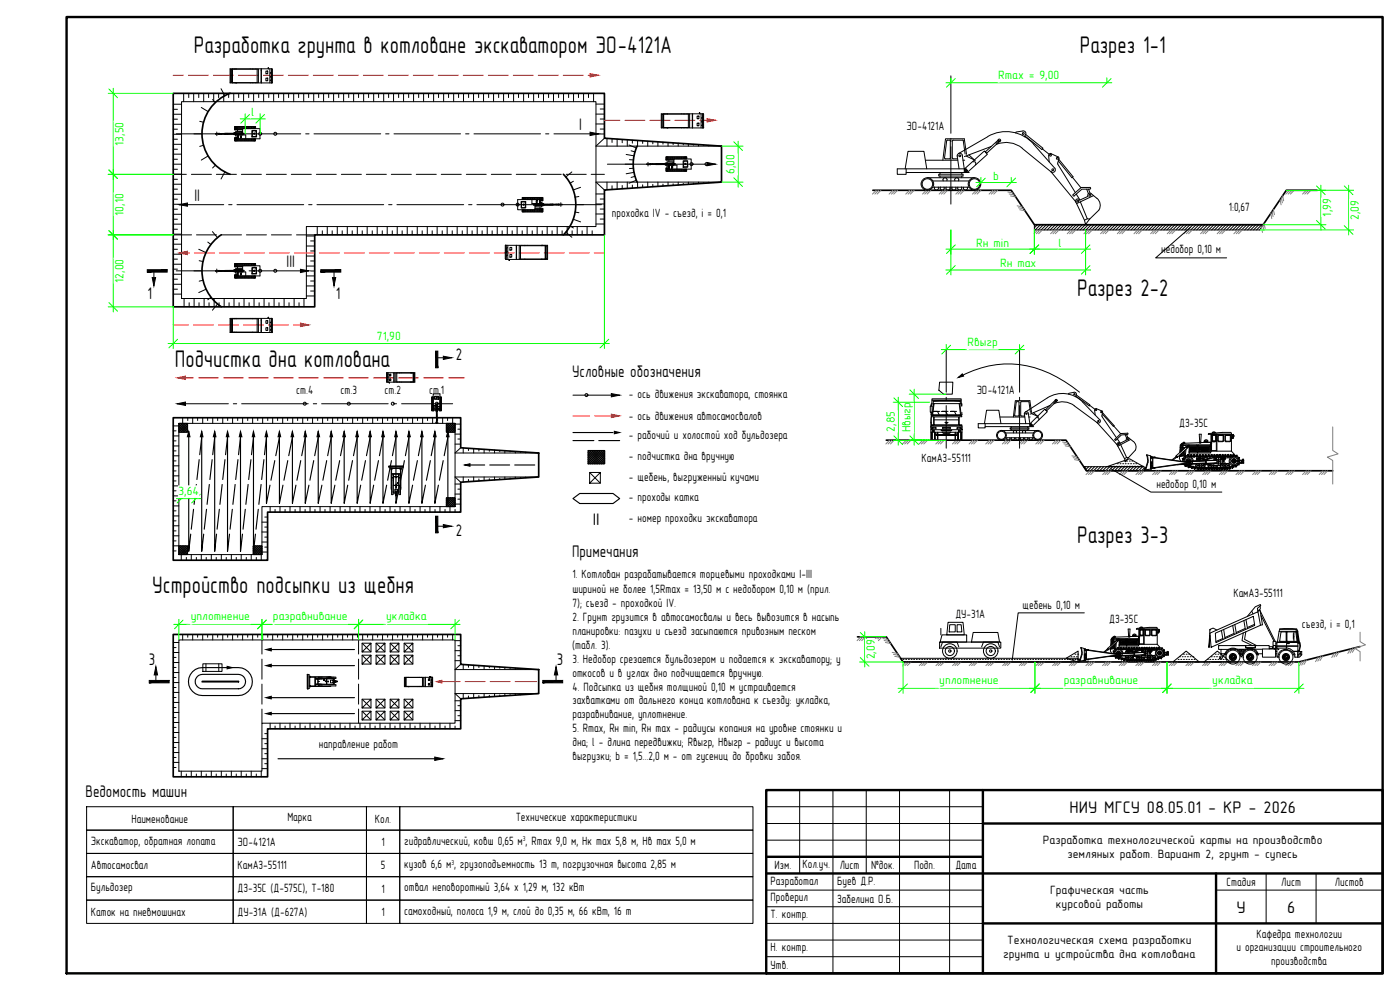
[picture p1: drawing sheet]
<svg xmlns="http://www.w3.org/2000/svg" width="420mm" height="297mm" viewBox="0 0 420 297" stroke-linecap="round" stroke-linejoin="round" font-family="sans-serif">
<defs><g id="words">
<g font-size="7.2">
<text x="58.2" y="15.9">Разработка грунта в котловане экскаватором ЭО-4121А</text>
<text x="324.1" y="15.9">Разрез 1-1</text>
<text x="323.3" y="88.8">Разрез 2-2</text>
<text x="52.5" y="110.1">Подчистка дна котлована</text>
<text x="323.3" y="162.8">Разрез 3-3</text>
<text x="45.7" y="177.8">Устройство подсыпки из щебня</text>
</g>
<g font-size="5.1">
<text x="173.8" y="39.1">I</text>
<text x="58.3" y="60.4">II</text>
<text x="86" y="80.2">III</text>
<text x="44.3" y="89.7">1</text>
<text x="100.8" y="89.7">1</text>
<text x="136.8" y="107.9">2</text>
<text x="171.7" y="113.1">Условные обозначения</text>
<text x="136.8" y="160.8">2</text>
<text x="177.9" y="157.5">II</text>
<text x="171.7" y="167">Примечания</text>
<text x="44.6" y="199.5">3</text>
<text x="167.1" y="199.5">3</text>
<text x="25.7" y="239">Ведомость машин</text>
<text x="321" y="243.8">НИУ МГСУ 08.05.01 - КР - 2026</text>
<text x="371.1" y="273.8">У</text>
<text x="386.2" y="273.8">6</text>
</g>
<g font-size="3.6" fill="#0f0">
<text x="299.6" y="23.8">Rmax = 9,00</text>
<text x="75.4" y="34.9">l</text>
<text x="37" y="43.8" transform="rotate(-90 37 43.8)">13,50</text>
<text x="220.5" y="52.2" transform="rotate(-90 220.5 52.2)">6,00</text>
<text x="298.1" y="54">b</text>
<text x="37" y="64.7" transform="rotate(-90 37 64.7)">10,10</text>
<text x="399.5" y="65" transform="rotate(-90 399.5 65)">1,99</text>
<text x="407.8" y="66" transform="rotate(-90 407.8 66)">2,09</text>
<text x="292.9" y="74">Rн min</text>
<text x="317.6" y="74">l</text>
<text x="300.1" y="80.2">Rн max</text>
<text x="37" y="84.9" transform="rotate(-90 37 84.9)">12,00</text>
<text x="113.1" y="102.1">71,90</text>
<text x="290.4" y="103.7">Rвыгр</text>
<text x="268.5" y="129.5" transform="rotate(-90 268.5 129.5)">2,85</text>
<text x="273.2" y="129.7" transform="rotate(-90 273.2 129.7)">Hвыгр</text>
<text x="53.6" y="148.5">3,64</text>
<text x="57.2" y="186.2">уплотнение</text>
<text x="81.9" y="186.2">разравнивание</text>
<text x="115.9" y="186.2">укладка</text>
<text x="262.6" y="197.8" transform="rotate(-90 262.6 197.8)">2,09</text>
<text x="281.9" y="205.3">уплотнение</text>
<text x="319.2" y="205.3">разравнивание</text>
<text x="363.8" y="205.3">укладка</text>
</g>
<g font-size="3.6">
<text x="272" y="38.9">ЭО-4121А</text>
<text x="183.6" y="65.1">проходка IV - съезд, i = 0,1</text>
<text x="368.8" y="63.3">1:0,67</text>
<text x="348.5" y="76">недобор 0,10 м</text>
<text x="88.9" y="118.1">ст.4</text>
<text x="102.2" y="118.1">ст.3</text>
<text x="115.4" y="118.1">ст.2</text>
<text x="128.8" y="118.1">ст.1</text>
<text x="188.8" y="119.5">- ось движения экскаватора, стоянка</text>
<text x="293.1" y="118.1">ЭО-4121А</text>
<text x="188.8" y="126">- ось движения автосамосвалов</text>
<text x="188.8" y="131.9">- рабочий и холостой ход бульдозера</text>
<text x="353.9" y="128.2">ДЗ-35С</text>
<text x="188.8" y="138">- подчистка дна вручную</text>
<text x="276.6" y="138.6">КамАЗ-55111</text>
<text x="188.8" y="144.3">- щебень, выгруженный кучами</text>
<text x="347" y="146.3">недобор 0,10 м</text>
<text x="188.8" y="150.4">- проходы катка</text>
<text x="188.8" y="156.7">- номер проходки экскаватора</text>
<text x="171.8" y="173.6">1. Котлован разрабатывается торцевыми проходками I-III</text>
<text x="171.8" y="177.8">шириной не более 1,5Rmax = 13,50 м с недобором 0,10 м (прил.</text>
<text x="370.2" y="179.2">КамАЗ-55111</text>
<text x="171.8" y="182.1">7); съезд - проходкой IV.</text>
<text x="286.7" y="185.4">ДУ-31А</text>
<text x="306.9" y="182.8">щебень 0,10 м</text>
<text x="171.8" y="186.3">2. Грунт грузится в автосамосвалы и весь вывозится в насыпь</text>
<text x="171.8" y="190.4">планировки: пазухи и съезд засыпаются привозным песком</text>
<text x="332.9" y="186.8">ДЗ-35С</text>
<text x="390.7" y="188.4">съезд, i = 0,1</text>
<text x="171.7" y="194.7">(табл. 3).</text>
<text x="171.8" y="198.9">3. Недобор срезается бульдозером и подается к экскаватору; у</text>
<text x="171.8" y="203.1">откосов и в углах дно подчищается вручную.</text>
<text x="171.8" y="207.2">4. Подсыпка из щебня толщиной 0,10 м устраивается</text>
<text x="171.8" y="211.4">захватками от дальнего конца котлована к съезду: укладка,</text>
<text x="171.8" y="215.5">разравнивание, уплотнение.</text>
<text x="171.8" y="219.7">5. Rmax, Rн min, Rн max - радиусы копания на уровне стоянки и</text>
<text x="95.7" y="224.5">направление работ</text>
<text x="171.8" y="223.9">дна; l - длина передвижки; Rвыгр, Hвыгр - радиус и высота</text>
<text x="171.8" y="228">выгрузки; b = 1,5...2,0 м - от гусениц до бровки забоя.</text>
<text x="39.5" y="246.8">Наименование</text>
<text x="86.2" y="246.5">Марка</text>
<text x="112.5" y="246.8">Кол.</text>
<text x="154.8" y="246.5">Технические характеристики</text>
<text x="27.3" y="253.4">Экскаватор, обратная лопата</text>
<text x="71.3" y="253.8">ЭО-4121А</text>
<text x="114.5" y="253.8">1</text>
<text x="121.3" y="253.4">гидравлический, ковш 0,65 м , Rmax 9,0 м, Hк max 5,8 м, Hв max 5,0 м</text>
<text x="313" y="253.4">Разработка технологической карты на производство</text>
<text x="320.4" y="257.5">земляных работ. Вариант 2, грунт - супесь</text>
<text x="27.3" y="260.8">Автосамосвал</text>
<text x="71.3" y="260.8">КамАЗ-55111</text>
<text x="114.3" y="260.8">5</text>
<text x="121.3" y="260.5">кузов 6,6 м , грузоподъемность 13 т, погрузочная высота 2,85 м</text>
<text x="232.5" y="260.8">Изм.</text>
<text x="240.8" y="260.5">Кол.уч.</text>
<text x="252" y="260.8">Лист</text>
<text x="261.4" y="260.8">№док.</text>
<text x="274.3" y="260.8">Подп.</text>
<text x="286.7" y="260.7">Дата</text>
<text x="27.3" y="267.4">Бульдозер</text>
<text x="71.3" y="267.6">ДЗ-35С (Д-575С), Т-180</text>
<text x="114.5" y="267.8">1</text>
<text x="121.3" y="267.4">отвал неповоротный 3,64 х 1,29 м, 132 кВт</text>
<text x="231.3" y="265.5">Разработал</text>
<text x="251.3" y="265.5">Буев Д.Р.</text>
<text x="315.1" y="268.4">Графическая часть</text>
<text x="368.1" y="265.8">Стадия</text>
<text x="384.5" y="265.8">Лист</text>
<text x="400.6" y="265.8">Листов</text>
<text x="27.3" y="274.8">Каток на пневмошинах</text>
<text x="71.3" y="274.7">ДУ-31А (Д-627А)</text>
<text x="114.5" y="274.8">1</text>
<text x="121.3" y="274.6">самоходный, полоса 1,9 м, слой до 0,35 м, 66 кВт, 16 т</text>
<text x="231.3" y="270.5">Проверил</text>
<text x="231.3" y="275.4">Т. контр.</text>
<text x="251.2" y="270.8">Забелина О.Б.</text>
<text x="316.9" y="272.5">курсовой работы</text>
<text x="377.1" y="281.3">Кафедра технологии</text>
<text x="231.3" y="285.4">Н. контр.</text>
<text x="301" y="287.5">грунта и устройства дна котлована</text>
<text x="302.3" y="283.4">Технологическая схема разработки</text>
<text x="371.1" y="285.4">и организации строительного</text>
<text x="231.3" y="290.8">Утв.</text>
<text x="381.5" y="289.6">производства</text>
</g>
<g font-size="2.2">
<text x="156.9" y="252.5">3</text>
<text x="135.5" y="259.4">3</text>
</g>
</g></defs>
<path d="M20 5.1h395v286.9h-395z" fill="none" stroke="#000" stroke-width=".72"/>
<path d="M230 237.1h185v54.9h-185zM295 237.1v54.9M230 257.1h65M295 247.1h120M230 262.1h185M295 277.1h120M365 262.1v29.9" fill="none" stroke="#000" stroke-width=".72"/>
<g fill="none" stroke="#000" stroke-width=".3">
<path d="M240 237.1v25M250 237.1v54.9M260 237.1v25M270 237.1v54.9M285 237.1v54.9M26 242h44v7.1h-44zM26 249.1h44v7h-44zM26 256.1h44v6.9h-44zM70 242h40v7.1h-40zM70 249.1h40v7h-40zM70 256.1h40v6.9h-40zM110 242h10v7.1h-10z"/>
<path d="M110 249.1h10v7h-10zM110 256.1h10v6.9h-10zM120 242h106v7.1h-106zM120 249.1h106v7h-106zM120 256.1h106v6.9h-106zM230 252.1h65M230 247.1h65M230 242h65M26 263h44v7.1h-44zM26 270.1h44v7h-44zM70 263h40v7.1h-40zM70 270.1h40v7h-40z"/>
<path d="M110 263h10v7.1h-10zM110 270.1h10v7h-10zM120 263h106v7.1h-106zM120 270.1h106v7h-106zM230 277.1h65M230 272.1h65M230 267.1h65M365 267.1h50M380 262.1v15M395 262.1v15M230 287h65M230 282.1h65"/>
</g>
<path d="M52 28h129.4v13.5l35.1 2.3v10.8l-35.1 2.4v13.5h-87v21.6h-42.4zM69.1 28a13 13 0 0 0-8.5 12.1 13 13 0 0 0 8.5 12.2M169.1 52.3a13 13 0 0 1 0 18.2M191.2 43.8a13 13 0 0 0 0 10.8M66.4 70.4a13 13 0 0 0 0 21.7M52 125.3h86.3v9.1l23.4 1.5v7.2l-23.4 1.6v9h-58v14.4h-28.3zM52 190.4h86.3v8.9l23.4 1.6v7.2l-23.4 1.6v9h-58v14.4h-28.3z" fill="none" stroke="#000" stroke-width=".51"/>
<path d="M54.5 30.5h124.4v37.5h-87v21.6h-37.4zM181.4 41.5l-2.5 2.3h37.6M216.5 54.6h-37.6l2.5 2.4M310.4 67.4h68.7l-1.1 1.6h-67.6zM53.7 127h82.9v25h-58v14.4h-24.9zM138.3 134.4l-1.7 1.5h25.1M161.7 143.1h-25.1l1.7 1.6M325.2 140h18.2v1.3h-17.3zM53.7 192h82.9v25h-58v14.4h-24.9zM138.3 199.3l-1.7 1.6h25.1M270.3 197.5h53.3v1.1h-52.6zM161.7 208.1h-25.1l1.7 1.6" fill="none" stroke="#000" stroke-width=".3"/>
<g fill="none" stroke="#000" stroke-width=".3">
<path d="M52 31.3h2.5M52 32.8h1.3M52 34.3h2.5M52 35.8h1.3M52 37.3h2.5M52 38.8h1.3M55.1 28v2.5M56.6 28v1.3M58.1 28v2.5M59.6 28v1.3M59.9 36.4l1.2 .3M60.4 32.2l2 1.3"/>
<path d="M61.1 28v2.5M62.6 28v1.3M63.8 29.9l.8 .9M64.1 28v2.5M65.6 28v1.3M66.3 26.6l1.2 2.1M67.1 28v2.5M68.6 28v1.3M70.1 28v2.5M71.6 28v1.3M73.1 28v2.5M74.6 28v1.3"/>
<path d="M76.1 28v2.5M77.6 28v1.3M79.1 28v2.5M80.6 28v1.3M82.1 28v2.5M83.6 28v1.3M85.1 28v2.5M86.6 28v1.3M88.1 28v2.5M89.6 28v1.3M91.1 28v2.5M92.6 28v1.3"/>
<path d="M94.1 28v2.5M95.6 28v1.3M97.1 28v2.5M98.6 28v1.3M100.1 28v2.5M101.6 28v1.3M103.1 28v2.5M104.6 28v1.3M106.1 28v2.5M107.6 28v1.3M109.1 28v2.5M110.6 28v1.3"/>
<path d="M112.1 28v2.5M113.6 28v1.3M115.1 28v2.5M116.6 28v1.3M118.1 28v2.5M119.6 28v1.3M121.1 28v2.5M122.6 28v1.3M124.1 28v2.5M125.6 28v1.3M127.1 28v2.5M128.6 28v1.3"/>
<path d="M130.1 28v2.5M131.6 28v1.3M133.1 28v2.5M134.6 28v1.3M136.1 28v2.5M137.6 28v1.3M139.1 28v2.5M140.6 28v1.3M142.1 28v2.5M143.6 28v1.3M145.1 28v2.5M146.6 28v1.3"/>
<path d="M148.1 28v2.5M149.6 28v1.3M151.1 28v2.5M152.6 28v1.3M154.1 28v2.5M155.6 28v1.3M157.1 28v2.5M158.6 28v1.3M160.1 28v2.5M161.6 28v1.3M163.1 28v2.5M164.6 28v1.3"/>
<path d="M166.1 28v2.5M167.6 28v1.3M169.1 28v2.5M170.6 28v1.3M172.1 28v2.5M173.6 28v1.3M175.1 28v2.5M176.6 28v1.3M178.1 28v2.5M178.9 37.2h2.5M178.9 34.2h2.5M178.9 31.2h2.5"/>
<path d="M180.1 38.7h1.3M180.1 35.7h1.3M180.1 32.7h1.3M52 40.3h2.5M52 41.8h1.3M52 43.3h2.5M52 44.8h1.3M52 46.3h2.5M52 47.8h1.3M52 49.3h2.5M52 50.8h1.3M52 52.3h2.5"/>
<path d="M52 53.8h1.3M52 55.3h2.5M52 56.8h1.3M52 58.3h2.5M52 59.8h1.3M58.2 40.2h2.4M61.1 43.6l-1.2 .3M62.4 46.8l-2 1.2M64.6 49.6l-.8 .8M67.5 51.6l-1.2 2.1M171.6 51.6l-1.8 1.5M172.1 54.4l-1 .6"/>
<path d="M173.7 59l-1.1 .2M174.2 56.2l-2.2 .8M178.9 58.2h2.5M178.9 40.2h2.5M180.1 59.7h1.3M182.2 41.6v2.2M182.2 54.6v2.4M183.7 41.6v1.1M183.7 55.7v1.1M185.2 41.7v2.1M185.2 54.6v2.2M186.7 41.9v.9"/>
<path d="M186.7 55.7v.9M187.6 49.3h2.4M187.9 46.3l2.4 .5M188.3 41.9v1.9M188.3 54.6v1.9M188.8 43.5l2.2 .9M188.9 47.9l1.2 .1M189.4 45.2l1.2 .4M189.8 42.1v.9M189.8 55.5v.9M190.1 50.5l-1.2 .1M190.3 51.7l-2.4 .4"/>
<path d="M190.6 52.9l-1.2 .3M191 54.1l-2.2 .9M191.3 42.1v1.7M191.3 54.6v1.7M192.9 42.3v.7M192.9 55.4v.8M194.4 42.4v1.4M194.4 54.6v1.5M195.9 42.4v.8M195.9 55.3v.7M197.4 42.6v1.2M197.4 54.6v1.3"/>
<path d="M199 42.7v.6M199 55.2v.6M200.5 42.8v1M200.5 54.6v1.1M202 42.9v.5M202 55.1v.5M203.5 43v.8M203.5 54.6v.9M205.1 43.1v.4M205.1 55v.4M206.6 43.2v.6M206.6 54.6v.7"/>
<path d="M208.1 43.3v.2M208.1 54.9v.3M209.6 43.4v.4M209.6 54.6v.5M211.2 43.5v.2M211.2 54.8v.2M212.7 43.6v.2M212.7 54.6v.3M214.2 43.7v.1M214.2 54.7v.1M215.8 43.8h.1M215.8 54.6v.1"/>
<path d="M52 67.3h2.5M52 61.3h2.5M52 62.8h1.3M52 64.3h2.5M52 65.8h1.3M52 68.8h1.3M52 70.3h2.5M52 71.8h1.3M52 73.3h2.5M52 74.8h1.3M52 76.3h2.5M52 77.8h1.3"/>
<path d="M52 79.3h2.5M59.6 74.8l2.2 1M59.8 78.2l1.1 .3M62.4 72.6l.9 .8M63.8 69.5l1.5 1.8M91.9 79.8h2.5M91.9 76.8h2.5M91.9 73.8h2.5M91.9 70.8h2.5M93.2 78.3h1.2M93.2 75.3h1.2M93.2 72.3h1.2"/>
<path d="M95.2 68v2.5M96.7 69.2v1.3M98.2 68v2.5M99.7 69.2v1.3M101.2 68v2.5M102.7 69.2v1.3M104.2 68v2.5M105.7 69.2v1.3M107.2 68v2.5M108.7 69.2v1.3M110.2 68v2.5M111.7 69.2v1.3"/>
<path d="M113.2 68v2.5M114.7 69.2v1.3M116.2 68v2.5M117.7 69.2v1.3M119.2 68v2.5M120.7 69.2v1.3M122.2 68v2.5M123.7 69.2v1.3M125.2 68v2.5M126.7 69.2v1.3M128.2 68v2.5M129.7 69.2v1.3"/>
<path d="M131.2 68v2.5M132.7 69.2v1.3M134.2 68v2.5M135.7 69.2v1.3M137.2 68v2.5M138.7 69.2v1.3M140.2 68v2.5M141.7 69.2v1.3M143.2 68v2.5M144.7 69.2v1.3M146.2 68v2.5M147.7 69.2v1.3"/>
<path d="M149.2 68v2.5M150.7 69.2v1.3M152.2 68v2.5M153.7 69.2v1.3M155.2 68v2.5M156.7 69.2v1.3M158.2 68v2.5M159.7 69.2v1.3M161.2 68v2.5M162.7 69.2v1.3M164.2 68v2.5M165.7 69.2v1.3"/>
<path d="M167.2 68v2.5M168.7 69.2v1.3M169.8 69.7l1.8 1.5M170.2 68v2.5M171.1 67.8l1 .6M171.7 69.2v1.3M172 65.8l2.2 .8M172.6 63.6l1.1 .2M172.8 61.4h2.4M173.2 68v2.5M174.7 69.2v1.3M176.2 68v2.5"/>
<path d="M177.7 69.2v1.3M178.9 67.2h2.5M178.9 64.2h2.5M178.9 61.2h2.5M180.1 65.7h1.3M180.1 62.7h1.3M52 80.8h1.3M52 82.3h2.5M52 83.8h1.3M52 85.3h2.5M52 86.8h1.3M52 88.3h2.5"/>
<path d="M55.2 89.6v2.5M56.8 90.8v1.3M58.2 81.3h2.4M58.3 89.6v2.5M59.7 90.8v1.3M60.9 84.1l-1.1 .3M61.3 89.6v2.5M61.8 86.8l-2.2 1M62.7 90.8v1.3M63.3 89.2l-.9 .7M64.3 89.6v2.5M65.3 91.2l-1.5 1.9"/>
<path d="M65.7 90.8v1.3M67.3 89.6v2.5M68.7 90.8v1.3M70.2 89.6v2.5M71.8 90.8v1.3M73.2 89.6v2.5M74.8 90.8v1.3M76.2 89.6v2.5M77.8 90.8v1.3M79.2 89.6v2.5M80.7 90.8v1.3M82.3 89.6v2.5"/>
<path d="M83.7 90.8v1.3M85.3 89.6v2.5M86.7 90.8v1.3M88.3 89.6v2.5M89.7 90.8v1.3M91.2 89.6v2.5M91.9 88.8h2.5M91.9 85.8h2.5M91.9 82.8h2.5M93.2 87.3h1.2M93.2 84.3h1.2M93.2 81.3h1.2"/>
<path d="M52 127.8h1.7M52 129.3h.8M52 130.8h1.7M52 132.3h.8M52 133.8h1.7M52 135.3h.8M52 136.8h1.7M52 138.3h.8M52 139.8h1.7M54.8 125.3v1.7M56.3 125.3v.9M57.8 125.3v1.7"/>
<path d="M59.3 125.3v.9M60.8 125.3v1.7M62.3 125.3v.9M63.8 125.3v1.7M65.3 125.3v.9M66.8 125.3v1.7M68.3 125.3v.9M69.8 125.3v1.7M71.3 125.3v.9M72.8 125.3v1.7M74.3 125.3v.9M75.8 125.3v1.7"/>
<path d="M77.3 125.3v.9M78.8 125.3v1.7M80.3 125.3v.9M81.8 125.3v1.7M83.3 125.3v.9M84.8 125.3v1.7M86.3 125.3v.9M87.8 125.3v1.7M89.3 125.3v.9M90.8 125.3v1.7M92.3 125.3v.9M93.8 125.3v1.7"/>
<path d="M95.3 125.3v.9M96.8 125.3v1.7M98.3 125.3v.9M99.8 125.3v1.7M101.3 125.3v.9M102.8 125.3v1.7M104.3 125.3v.9M105.8 125.3v1.7M107.3 125.3v.9M108.8 125.3v1.7M110.3 125.3v.9M111.8 125.3v1.7"/>
<path d="M113.3 125.3v.9M114.8 125.3v1.7M116.3 125.3v.9M117.8 125.3v1.7M119.3 125.3v.9M120.8 125.3v1.7M122.3 125.3v.9M123.8 125.3v1.7M125.3 125.3v.9M126.8 125.3v1.7M128.3 125.3v.9M129.8 125.3v1.7"/>
<path d="M131.3 125.3v.9M132.8 125.3v1.7M134.3 125.3v.9M135.8 125.3v1.7M136.6 133.3h1.7M136.6 130.2h1.7M136.6 127.2h1.7M137.4 131.7h.9M137.4 128.8h.9M139 134.4v1.5M140.6 134.5v.7M142.2 134.6v1.3"/>
<path d="M143.7 134.7v.6M145.3 134.8v1.1M146.9 134.9v.5M148.4 135v.9M150 135.1v.4M151.5 135.2v.7M153.1 135.3v.3M154.6 135.5v.4M156.2 135.5v.2M157.8 135.7v.2M159.3 135.7v.1M160.9 135.9h.1"/>
<path d="M52 141.3h.8M52 142.8h1.7M52 144.3h.8M52 145.8h1.7M52 147.3h.8M52 148.8h1.7M52 150.3h.8M52 151.8h1.7M52 153.3h.8M52 154.8h1.7M52 156.3h.8M52 157.8h1.7"/>
<path d="M52 159.3h.8M78.6 159.6h1.7M78.6 156.7h1.7M79.5 158.1h.8M79.5 155.1h.8M81.1 152v1.7M82.5 152.9v.8M84 152v1.7M85.6 152.9v.8M87 152v1.7M88.6 152.9v.8M90 152v1.7"/>
<path d="M91.6 152.9v.8M93 152v1.7M94.5 152.9v.8M96.1 152v1.7M97.5 152.9v.8M99.1 152v1.7M100.5 152.9v.8M102.1 152v1.7M103.5 152.9v.8M105 152v1.7M106.6 152.9v.8M108 152v1.7"/>
<path d="M109.6 152.9v.8M111 152v1.7M112.6 152.9v.8M114 152v1.7M115.6 152.9v.8M117.1 152v1.7M118.5 152.9v.8M120.1 152v1.7M121.5 152.9v.8M123.1 152v1.7M124.5 152.9v.8M126.1 152v1.7"/>
<path d="M127.6 152.9v.8M129 152v1.7M130.6 152.9v.8M132 152v1.7M133.6 152.9v.8M135 152v1.7M136.6 152.9v.8M136.6 151.2h1.7M136.6 148.2h1.7M136.6 145.2h1.7M137.4 149.8h.9M137.4 146.8h.9"/>
<path d="M139 143.1v1.5M140.6 143.8v.7M142.2 143.1v1.3M143.7 143.7v.6M145.3 143.1v1.1M146.9 143.6v.5M148.4 143.1v.9M150 143.5v.4M151.5 143.1v.7M153.1 143.4v.3M154.6 143.1v.5M156.2 143.3v.2"/>
<path d="M157.8 143.1v.3M159.3 143.2v.1M160.9 143.1v.1M52 160.8h1.7M52 162.3h.8M52 163.8h1.7M52 165.3h.8M54.4 166.4v1.7M55.9 167.2v.9M57.4 166.4v1.7M58.9 167.2v.9M60.4 166.4v1.7"/>
<path d="M61.9 167.2v.9M63.4 166.4v1.7M64.9 167.2v.9M66.4 166.4v1.7M67.9 167.2v.9M69.4 166.4v1.7M70.9 167.2v.9M72.4 166.4v1.7M73.9 167.2v.9M75.4 166.4v1.7M76.9 167.2v.9M78.4 166.4v1.7"/>
<path d="M78.6 165.6h1.7M78.6 162.6h1.7M79.5 164.2h.8M79.5 161.1h.8M52 192.8h1.7M52 194.3h.8M52 195.8h1.7M52 197.3h.8M52 198.8h1.7M54.8 190.4v1.6M56.3 190.4v.8M57.8 190.4v1.6"/>
<path d="M59.3 190.4v.8M60.8 190.4v1.6M62.3 190.4v.8M63.8 190.4v1.6M65.3 190.4v.8M66.8 190.4v1.6M68.3 190.4v.8M69.8 190.4v1.6M71.3 190.4v.8M72.8 190.4v1.6M74.3 190.4v.8M75.8 190.4v1.6"/>
<path d="M77.3 190.4v.8M78.8 190.4v1.6M80.3 190.4v.8M81.8 190.4v1.6M83.3 190.4v.8M84.8 190.4v1.6M86.3 190.4v.8M87.8 190.4v1.6M89.3 190.4v.8M90.8 190.4v1.6M92.3 190.4v.8M93.8 190.4v1.6"/>
<path d="M95.3 190.4v.8M96.8 190.4v1.6M98.3 190.4v.8M99.8 190.4v1.6M101.3 190.4v.8M102.8 190.4v1.6M104.3 190.4v.8M105.8 190.4v1.6M107.3 190.4v.8M108.8 190.4v1.6M110.3 190.4v.8M111.8 190.4v1.6"/>
<path d="M113.3 190.4v.8M114.8 190.4v1.6M116.3 190.4v.8M117.8 190.4v1.6M119.3 190.4v.8M120.8 190.4v1.6M122.3 190.4v.8M123.8 190.4v1.6M125.3 190.4v.8M126.8 190.4v1.6M128.3 190.4v.8M129.8 190.4v1.6"/>
<path d="M131.3 190.4v.8M132.8 190.4v1.6M134.3 190.4v.8M135.8 190.4v1.6M136.6 198.2h1.7M136.6 195.2h1.7M136.6 192.2h1.7M137.4 196.8h.9M137.4 193.7h.9M139 199.4v1.5M140.6 199.5v.7M142.2 199.6v1.3"/>
<path d="M143.7 199.7v.6M145.3 199.8v1.1M146.9 199.9v.5M52 200.3h.8M52 201.8h1.7M52 203.3h.8M52 204.8h1.7M52 206.3h.8M52 207.8h1.7M52 209.3h.8M52 210.8h1.7M52 212.3h.8"/>
<path d="M52 213.8h1.7M52 215.3h.8M52 216.8h1.7M52 218.3h.8M52 219.8h1.7M81.1 217v1.7M82.5 217.8v.9M84 217v1.7M85.6 217.8v.9M87 217v1.7M88.6 217.8v.9M90 217v1.7"/>
<path d="M91.6 217.8v.9M93 217v1.7M94.5 217.8v.9M96.1 217v1.7M97.5 217.8v.9M99.1 217v1.7M100.5 217.8v.9M102.1 217v1.7M103.5 217.8v.9M105 217v1.7M106.6 217.8v.9M108 217v1.7"/>
<path d="M109.6 217.8v.9M111 217v1.7M112.6 217.8v.9M114 217v1.7M115.6 217.8v.9M117.1 217v1.7M118.5 217.8v.9M120.1 217v1.7M121.5 217.8v.9M123.1 217v1.7M124.5 217.8v.9M126.1 217v1.7"/>
<path d="M127.6 217.8v.9M129 217v1.7M130.6 217.8v.9M132 217v1.7M133.6 217.8v.9M135 217v1.7M136.6 217.8v.9M136.6 216.2h1.7M136.6 213.2h1.7M136.6 210.3h1.7M137.4 214.7h.9M137.4 211.7h.9"/>
<path d="M139 208.1v1.5M140.6 208.8v.7M142.2 208.1v1.3M143.7 208.7v.6M145.3 208.1v1.1M146.9 208.6v.5M148.4 200v.9M148.4 208.1v.9M150 200.1v.4M150 208.5v.4M151.5 200.2v.7M151.5 208.1v.7"/>
<path d="M153.1 200.3v.3M153.1 208.4v.3M154.6 200.4v.5M154.6 208.1v.5M156.2 200.6v.1M156.2 208.3v.2M157.8 200.6v.3M157.8 208.1v.3M159.3 200.7v.1M159.3 208.2v.1M160.9 200.9h.1M160.9 208.1h.1"/>
<path d="M52 221.3h.8M52 222.8h1.7M52 224.3h.8M52 225.8h1.7M52 227.3h.8M52 228.8h1.7M52 230.3h.8M54.4 231.4v1.7M55.9 232.2v.9M57.4 231.4v1.7M58.9 232.2v.9M60.4 231.4v1.7"/>
<path d="M61.9 232.2v.9M63.4 231.4v1.7M64.9 232.2v.9M66.4 231.4v1.7M67.9 232.2v.9M69.4 231.4v1.7M70.9 232.2v.9M72.4 231.4v1.7M73.9 232.2v.9M75.4 231.4v1.7M76.9 232.2v.9M78.4 231.4v1.7"/>
<path d="M78.6 230.6h1.7M78.6 227.7h1.7M78.6 224.6h1.7M78.6 221.6h1.7M79.5 229.1h.8M79.5 226.1h.8M79.5 223.1h.8M79.5 220.1h.8"/>
</g>
<g fill="none" stroke="#000" stroke-width=".3">
<path d="M285.4 22.8v17.2M52 52.3h3.9M52.9 40.2h13.4M57.4 52.3h6.1M64.9 52.3h6.1M67.7 40.2h1M70.2 40.2h20.1M72.4 52.3h6M79.9 52.3h6M87.4 52.3h6M91.7 40.2h1.1M94.2 40.2h20.1"/>
<path d="M95 52.3h5.9M102.4 52.3h6.1M109.9 52.3h6.1M115.7 40.2h1.1M117.4 52.3h6M118.2 40.2h20M124.9 52.3h6M132.4 52.3h6M139.7 40.2h1.1M140 52.3h5.9M142.2 40.2h20M147.4 52.3h6.1"/>
<path d="M154.9 52.3h6.1M162.4 52.3h6M163.7 40.2h1M166.2 40.2h13.4M169.9 52.3h6M177.4 52.3h4M182.3 49.3h14.2M198 49.3h1M200.5 49.3h14.2M285.4 41.5v1M285.4 44v17.2M52 70.5h5.5"/>
<path d="M53.8 61.4h13.3M59 70.5h6M66.5 70.5h6M68.6 61.4h1M71.1 61.4h20M74 70.5h6M81.4 70.5h6.1M89 70.5h5.4M92.6 61.4h1M95.1 61.4h20M116.6 61.4h1M119.1 61.4h20"/>
<path d="M140.6 61.4h1M143.1 61.4h20.1M164.6 61.4h1.1M167.1 61.4h13.4M52.9 81.3h17.9M72.3 81.3h1M74.8 81.3h17.9M172 118.6h11.5M284 104.9v12.8M284 119.2v1M306 104.9v12.8M306 119.2v1"/>
<path d="M53.2 121.1h15.3M70 121.1h1M72.5 121.1h20M94 121.1h1M96.5 121.1h20M118 121.1h1M120.5 121.1h15.3M284 121.7v12.8M306 121.7v12.8M78.6 192v4.2M78.6 197.8v6M107.6 192v4.2"/>
<path d="M107.6 197.8v6M78.6 205.3v6M78.6 212.8v4.2M107.6 205.3v6M107.6 212.8v4.2"/>
<circle cx="78.1" cy="40.1" r=".44"/>
<circle cx="82.6" cy="40.1" r=".44"/>
<circle cx="207.5" cy="49.2" r=".44"/>
<circle cx="212" cy="49.2" r=".44"/>
<circle cx="150.8" cy="61.4" r=".44"/>
<circle cx="155.3" cy="61.4" r=".44"/>
<circle cx="78.1" cy="81.2" r=".44"/>
<circle cx="82.6" cy="81.2" r=".44"/>
<circle cx="176" cy="118.5" r=".44"/>
<circle cx="91.5" cy="121.1" r=".44"/>
<circle cx="104.7" cy="121.1" r=".44"/>
<circle cx="117.9" cy="121.1" r=".44"/>
<circle cx="131.1" cy="121.1" r=".44"/>
</g>
<path d="M177.1 39.7l2.5 .5-2.5 .5zM212.2 48.8l2.5 .5-2.5 .4zM53.8 61.4l2.5-.5v1zM90.2 80.8l2.5 .5-2.5 .5zM183.5 118.1l2.5 .5-2.5 .5zM53.2 121.1l2.5-.5v1.1z" fill="#000" stroke="#000" stroke-width=".3"/>
<g fill="none" stroke="#000" stroke-width=".3">
<path d="M65.1 39.6v.5M69 20.6h9.4v4.3h-9.4zM69.2 20.8h.3v3.9h-.3zM69.7 20.6v4.3M69.8 20.8h7.8v4h-7.8zM69.9 24.8v.1M69.9 20.6v.2M70.2 39.9v.1M70.3 39.9v.1M70.4 20.6v.2M70.4 24.8v.1M70.5 38v.9"/>
<path d="M70.6 38v.9M70.7 38v.9M70.7 39.9v.1M70.8 24.9h.1M70.8 38v.9M70.8 39.9h-.6h2.3M70.8 39.9h1.7M70.9 20.6v.2M70.9 24.8v.1M70.9 38v.9M71 38v.9M71.1 38v.9"/>
<path d="M71.3 38v1.5M71.5 38v.9M71.6 38v.9M71.8 38v.9M72.1 38v.9M72.2 38v.9M72.4 38v.9M72.5 39.9v.1M72.6 38v.9M72.8 39.8l-.3 .1M72.8 39.4l-2.1 .1v.4M72.8 40v-1.4h5.2v3h-6.8"/>
<path d="M72.8 38v.9h-2.4v-.9h6.3v.6M73 38v.6M73.2 38v.6M73.4 38v.6M73.6 38v.6M73.7 38v.6M74 38v.6M74.2 38v.6M74.3 38v.6M74.5 38v.6M74.7 38v.6M74.9 38v.6"/>
<path d="M75.1 38v.6M75.3 38v.6M75.5 38v.6M75.6 39.1h1.4v2h-1.4zM75.7 38v.6M75.7 39.3h1.1l.1 1.7h-1.2zM75.9 20.6v.2M75.9 24.8v.1M75.9 38v.6M76 38v.6M76.2 38v.6M76.3 38v.6"/>
<path d="M76.4 38v.6M76.5 38v.6M76.6 38v.6M77.2 20.8v4M78.4 21.2h.1M78.4 24.4h.1M78.4 20.6h3.2v4.3h-3.2zM79.8 23.4h.5v.8h-.5zM79.8 21.3h.5v.8h-.5zM80.5 20.3v.3zM80.5 20.4h.1M80.5 20.5h.1"/>
<path d="M80.6 20.3v.3zM81 20.6v4.3M81.4 21.6l-.2 .4 .1-.2M81.4 22.8l-.2 .3 .1-.2M81.4 23.9l-.2 .3 .1-.2M81.4 20.6v4.3M81.6 20.6l.2 4.1-.2 .2M198.5 34.1h9.3v4.3h-9.3zM198.6 34.3h.3v3.9h-.3zM199.1 34.1v4.3M199.2 34.2h7.8v4.1h-7.8zM199.3 38.3v.1"/>
<path d="M199.3 34.1v.1M199.9 34.1v.1M199.9 38.3v.1M200.2 38.4h.1M200.3 34.1v.1M200.3 38.3v.1M205.3 34.1v.1M205.3 38.3v.1M206.6 34.2v4.1M207.8 34.6h.1M207.8 37.9h.1M207.9 34.1h3.1v4.3h-3.1z"/>
<path d="M209.2 36.9h.6v.8h-.6zM209.2 34.8h.6v.8h-.6zM209.9 33.8v.3zM209.9 33.9h.1M209.9 34h.1M210 33.8v.3zM210.4 34.1v4.3M210.9 35.1l-.3 .4 .1-.3M210.9 36.3l-.3 .3 .1-.2M210.9 37.4l-.3 .3 .1-.2M210.9 34.1v4.3M211 34.1l.2 4.2"/>
<path d="M211.2 38.2l-.2 .2M307 39.3l-2.1 .3-.1 .3M307 39.3l.5 .1 .4 .4-.1 .5 5.2 4.2-.3 .4-5.1-4.1M64.7 40.1l3.6-.1v.2h-3.6zM65.1 40.2v.5M65.5 40.2h.4M65.5 40.1h.4M66.4 40.1h-.6l.6 .1M66.4 40.1h1.3v.1h-1.3zM66.6 40.2l-.4 .1M67.1 40.1h3.1M67.4 40.1l5.8-.1v.3l-5.8-.1"/>
<path d="M67.7 40.1l.1 .1M68.3 40.2h1.8M70.1 40.1l-1.2 .1M70.1 40.2h.3h-.3M70.1 40.1l.3-.1-.3 .1M70.1 40.1v.1M70.2 40.3h.1M70.2 40.1v.1M70.3 40.3h.1M70.5 41.3v1M70.6 41.3v1M70.7 40.4v.4h.5"/>
<path d="M70.7 40.3h.1M70.7 41.3v1M70.8 41.3v1M70.8 40.3h-.6l.6 .1M70.8 40.3h1.7v.2h-1.7zM70.9 41.3v1M71 41.3v1M71.1 41.3v1M71.2 41.3h-.8v1h6.3v-.7M71.3 42.3l-.1-1.8h2.5v1.8M71.5 40.5h-.3l.1 1.1h.2v-1.1v1.8M71.6 41.6v.7"/>
<path d="M71.8 41.6v.7M72.1 41.6v.7M72.1 40.8h.4v.6h-.4zM72.2 41.6v.7M72.4 41.6v.7M72.5 40.3v.1M72.5 40.4v.1M72.6 41.6v.7M72.8 40.3v.2M72.8 41.6v.7M73 41.6v.7M73.2 41.6v.7"/>
<path d="M73.4 41.6v.7M73.6 41.6v.7M74 41.6v.7M74.2 41.6v.7M74.3 41.6v.7M74.5 41.6v.7M74.7 41.6v.7M74.9 41.6v.7M75.1 41.6v.7M75.3 41.6v.7M75.5 41.6v.7M75.7 41.6v.7"/>
<path d="M75.9 41.6v.7M76 41.6v.7M76.2 41.6v.7M76.3 41.6v.7M76.4 41.6v.7M76.5 41.6v.7M76.6 41.6v.7M156.7 59.9v-.6h6.2v.9h-.8M156.8 59.3v.6M156.9 59.3v.6M157 59.3v.6M157.1 59.3v.6"/>
<path d="M157.2 59.3v.6M157.4 59.3v.6M157.5 59.3v.6M157.7 59.3v.6M157.9 59.3v.6M158.1 59.3v.6M158.3 59.3v.6M158.5 59.3v.6M158.7 59.3v.6M158.8 59.3v.6M159 59.3v.6M159.2 59.3v.6"/>
<path d="M159.4 59.3v.6M159.6 59.3v.6M159.6 59.9v1.2h2.5v-1.2h-6.7v3h5.2v-1.3M159.8 59.3v.6M160 59.3v.6M160.2 59.3v.6M160.4 59.3v.6M160.6 59.3v.6M160.8 59.3v.6M161 59.3v.6M161.2 59.3v.6M161.3 59.3v.6"/>
<path d="M161.5 59.3v.6M161.7 59.3v.6M161.9 59.9h.2v1.1h-.2zM161.9 59.3v1.8M162.1 59.3v.6M162.3 59.3v.9M162.4 59.3v.9M162.5 59.3v.9M162.6 59.3v.9M162.7 59.3v.9M162.8 59.3v.9M162.9 59.3v.9"/>
<path d="M194.1 49.2l3.6-.1v.2h-3.6zM194.5 48.7v.5M194.5 49.3v.5M194.9 49.3h.4M194.9 49.2h.4M195.9 49.2h-.7l.7 .1M196.6 49.2h3M196.8 49.1h5.8v.2l-5.8 .1M196.8 49.3v.1M197.1 49.2l-1.2 .1v-.1h1.3l-.1 .1M197.7 49.2h.6M198.3 49.3h-.6"/>
<path d="M199.6 49.1l-1.3 .1 1.3 .1M199.6 49.3h.2zM199.6 49.1l.2 .1zM199.6 49.1v.2M199.6 49.1h.1M199.6 49.4h.1M199.6 49.2v.1M199.7 49.1h.1M199.7 49.4h.1M199.9 47.1v.9M199.9 50.4v1M200 47.1v.9"/>
<path d="M200 50.4v1M200.1 47.1v.9M200.1 50.4v1M200.2 49.5v.4h.5M200.2 49.1h.1M200.2 49.4h.1M200.2 47.1v.9M200.2 50.4v1M200.2 48.9h1.7v.2l-2.3-.2 .6 .2M200.2 49.4h-.6l.6 .1M200.2 49.4l1.7 .1-1.7 .1zM200.3 47.1v.9"/>
<path d="M200.3 50.4v1M200.4 47.1v.9M200.4 50.4v1M200.5 47.1v.9M200.5 50.4v1M200.7 50.4h-.8v1h6.2v-.7M200.7 47.1v.9M200.7 50.7v.7M200.7 48v.5M200.9 49.6h-.2v1.1h.2v-1.1v1.1M200.9 49.6h2.3v1.8M200.9 47.1v.9"/>
<path d="M200.9 50.7v.7M201.1 47.1v.9M201.1 50.7v.7M201.3 47.1v.9M201.3 50.7v.7M201.5 47.1v.9M201.5 50.7v.7M201.5 49.9h.4v.6h-.4zM201.6 47.1v.9M201.6 50.7v.7M201.8 47.1v.9M201.8 50.7v.7"/>
<path d="M201.9 48.9v.1M201.9 49.4v.1M202 49v.1M202 49.3v.1M202 49.5v.1M202 47.1v.9M202 50.7v.7M202.2 48.8l-.2 .1M202.2 48.5h-2v.4M202.2 49.1v-1.4h5.2v3h-6.7v-1.1h.2M202.2 47.1v.9h-2.3v-.9h6.2v.6M202.2 49.3v.3"/>
<path d="M202.2 50.7v.7M202.4 47.1v.6M202.4 50.7v.7M202.6 47.1v.6M202.6 50.7v.7M202.8 47.1v.6M202.8 50.7v.7M203 47.1v.6M203 50.7v.7M203.2 47.1v.6M203.4 47.1v.6M203.4 50.7v.7"/>
<path d="M203.6 47.1v.6M203.6 50.7v.7M203.8 47.1v.6M203.8 50.7v.7M204 47.1v.6M204 50.7v.7M204.1 47.1v.6M204.1 50.7v.7M204.3 47.1v.6M204.3 50.7v.7M204.6 47.1v.6M204.6 50.7v.7"/>
<path d="M204.7 47.1v.6M204.7 50.7v.7M204.9 47.1v.6M204.9 50.7v.7M205 48.2h1.4v2h-1.4zM205.1 47.1v.6M205.1 50.7v.7M205.2 48.4l1.1-.1v1.8h-1.2zM205.3 47.1v.6M205.3 50.7v.7M205.4 47.1v.6M205.4 50.7v.7"/>
<path d="M205.6 47.1v.6M205.6 50.7v.7M205.7 47.1v.6M205.7 50.7v.7M205.8 47.1v.6M205.8 50.7v.7M205.9 47.1v.6M205.9 50.7v.7M206 47.1v.6M206 50.7v.7M271.7 50.7l.8-5.3h4.8l.8 5.3M271.9 50.7v1.6h-2.6v-1.6h20.7"/>
<path d="M271.9 51.8h19M277.7 48.1h9.7M278.3 53.3h14.1M279.9 54.3h10.9M279.9 56.2h10.9M280.5 56.1a.61 .61 0 0 0 .5 1 .61 .61 0 0 0 .6-1M281.7 52.3h7.3v.5h-7.3zM282.1 51.8v.5M282.1 52.8v.5M282.3 56.1a.61 .61 0 0 0 .5 1 .61 .61 0 0 0 .5-1M284 56.1a.61 .61 0 0 0 .5 1 .61 .61 0 0 0 .5-.9M284.1 42.3l-.6 5 .2 .4"/>
<path d="M284.2 54.2a.61 .61 0 0 0-.6-.9 .61 .61 0 0 0-.5 1M284.4 42.1h.5M284.4 42l-.3 .3M285 42l.2 .3M285.2 42.3v5.1M285.2 47.4l-.2 .3h-1.3M285.7 56.1a.61 .61 0 0 0 .6 1 .61 .61 0 0 0 .5-.9M285.8 47.4l.3 .3h1.3M286 42.1h2.8M286.1 42l-.3 .3v5.1M286.6 54.2a.61 .61 0 0 1 .5-.9 .61 .61 0 0 1 .5 1M288.5 56.1a.61 .61 0 0 1-.5 1 .61 .61 0 0 1-.5-1"/>
<path d="M288.6 51.8v.5M288.6 52.8v.5M288.8 46.6l.6 5.2M288.8 46.6a.78 .78 0 0 0-.9-.6 .78 .78 0 0 0-.6 .9l.5 3.8M288.9 42l.2 .3M289 48.1h.5M289.1 42.3l.5 3.9M289.4 50.7l6-5.4 .9 1-6 5.4zM290 46.8l2.4 1.1M290.1 46.3l-.7-4.7h-5.6l-.8 6.5M290.3 56.1a.61 .61 0 0 1-.5 1 .61 .61 0 0 1-.6-.9M290.8 46.5l1.9 1.7"/>
<path d="M292 48.6a.57 .57 0 0 1 .7 .1 .57 .57 0 0 1 0 .8M295.7 45.6l4-3.7 .4 .5-4 3.6zM296.4 41a10.9 10.9 0 0 1 13.8 2.3l6.3 7.1a.78 .78 0 0 1 0 1.1 .78 .78 0 0 1-1.1 0M296.5 41l-8.8 5.1M297.4 44l-8 3M299 43.4h.1M299 43.3a7.7 7.7 0 0 1 7.8 1.2l8.7 7.1 7.3 8.9 2.7 5.6 .3 1.2 1.2-1.6M299.7 42.3l-.8 .7M307.8 40.4l-.3 .6M312.8 44.7l2 1.6M314.7 46.6l.2 2M315.5 46.1l2 .9 .3 .6"/>
<path d="M315.5 46.1h-.5l-.3 .5M317.5 49.3l5.2 8.5M317.8 47.7l-.3 1.6M317.8 47.8l4.2 5.2-.3 .3-4.1-5M321.9 53.2l2.5 3.1M323 58.2l1.1 1.8M326.1 56.8l.5 1.3M326.7 56.8l.5 1.2M327 56.2h-2.5l-2.4 2.1v.4l.3 .1M327 56.2l.3 .3-.3 .3h-2.3l-2.3 1.9M327.5 58.2l1.7 1.3M327.6 58.1a.65 .65 0 0 0-.9 0 .65 .65 0 0 0-.2 .8l-2.5 1.1a.66 .66 0 0 0-.9-.2 .66 .66 0 0 0-.2 .9"/>
<path d="M328.2 58.7l-5.2 2.4M329.2 59.5l.9 1.3 .1 1.1-.4 1.1M70.5 79.1v.9M70.6 79.1v.9M70.7 79.1v.9M70.8 79.1v.9M70.9 79.1v.9M71 79.1v.9M71.1 79.1v.9M71.3 79.1v1.5M71.5 79.1v.9M71.6 79.1v.9"/>
<path d="M71.8 79.1v.9M72.1 79.1v.9M72.2 79.1v.9M72.4 79.1v.9M72.6 79.1v.9M72.8 79.1v.9h-2.4v-.9h6.3v.6M73 79.1v.6M73.2 79.1v.6M73.4 79.1v.6M73.6 79.1v.6M73.7 79.1v.6M74 79.1v.6"/>
<path d="M74.2 79.1v.6M74.3 79.1v.6M74.5 79.1v.6M74.7 79.1v.6M74.9 79.1v.6M75.1 79.1v.6M75.3 79.1v.6M75.5 79.1v.6M75.7 79.1v.6M75.9 79.1v.6M76 79.1v.6M76.2 79.1v.6"/>
<path d="M76.3 79.1v.6M76.4 79.1v.6M76.5 79.1v.6M76.6 79.1v.6M151.6 73.7v4M151.6 73.7l.2-.2v4.4M151.7 77.6l.1 .2M151.8 73.6h3.1v4.2h-3.1M151.9 73.6v4.2M152.1 76.7l.1-.2-.3 .4M152.1 75.6l.1-.2-.3 .3M152.1 74.5l.1-.2-.3 .3"/>
<path d="M152.4 73.6v4.2M152.8 77.8v.4v-.4M152.8 78.1h.1M152.8 78h.1M152.9 77.9v.3zM153 74.2h.6v.8h-.6zM153 76.4h.6v.8h-.6zM154.9 77.3h.1M154.9 74.1h.1M155 73.6h9.3v4.2h-9.3zM155.8 73.7h7.8v4h-7.8zM156.2 73.7v4"/>
<path d="M156.4 60.5h1.4v1.9h-1.4zM156.5 60.6h1.1v1.7h-1.1zM156.7 63v.6h6.2v-1h-2.3v1M156.8 62.9v.7M156.9 62.9v.7M157 62.9v.7M157.1 62.9v.7M157.2 62.9v.7M157.4 62.9v.7M157.5 62.9v.7M157.5 73.6v.1M157.5 77.7v.1"/>
<path d="M157.7 62.9v.7M157.9 62.9v.7M158.1 62.9v.7M158.3 62.9v.7M158.5 62.9v.7M158.7 62.9v.7M158.8 62.9v.7M159 62.9v.7M159.2 62.9v.7M159.4 62.9v.7M159.6 62.9v.7M159.8 62.9v.7"/>
<path d="M160 62.9v.7M160.2 62.9v.7M160.4 62.9v.7M160.6 61.1v.2M160.8 62.6v1M160.8 61.1h.1M160.9 61.6l-.3 .2M160.9 61.6h1.7v.2h-1.7zM160.9 61.1l-.1 .2M160.9 61.1h1.7v.1zM160.9 61.6h.1M160.9 60.2h.3v.6h-.3z"/>
<path d="M161 62.6v1M161.2 62.6v1M161.3 62.6v1M161.5 62.6v1M161.7 62.6v1M161.9 62.6v1M162.1 62.1v1.5M162.1 60.7h.5v.4M162.3 62.6v1M162.4 62.6v1M162.5 62.6v1M162.5 73.6v.1"/>
<path d="M162.5 77.7v.1M162.6 61.6h.6l-.6 .1M162.6 61.1h.6l-.6 .1M162.6 73.6h.1M162.6 62.6v1M162.6 61.7v.4h-2M162.6 61.2v.1M162.6 61.5v.1M162.7 62.6v1M162.8 62.6v1M162.9 62.6v1M162.9 73.6v.1"/>
<path d="M162.9 77.7v.1M163 61.3l.2 .1zM163.1 61.2h.1M163.1 61.5v.1M163.2 61.6h.1M163.2 61.2h.1M163.2 61.4v.1M163.2 61.3h1.3v.2h-1.3zM163.5 73.6v.1M163.5 77.7v.1M163.7 73.6v4.2M163.9 73.8h.3v3.9h-.3z"/>
<path d="M164.5 61.4h.6M165.1 61.3h3.6v.2h-3.6zM165.6 61.3l1.3 .2M165.9 61.3h-5.7v.3l5.7-.1M166.2 61.4l-3.2 .1h.2M166.9 61.3h.7l-.7 .2M166.9 61.3l-1.2 .2M166.9 61.3v.2M167.5 61.3h.4M167.5 61.5h.4M168.3 60.8v.5M168.3 61.5v.4"/>
<path d="M324.2 60.6l2.1 5 .7 .1M326.3 65.6l-.8 .5M329.8 63l-2.8 2.7M64.7 81.2h3.6v.2h-3.6zM65.1 80.7v.5M65.1 81.4v.5M65.5 81.4h.4M65.5 81.2h.4M66.4 81.2l-.6 .1 .6 .1M66.4 81.2h1.4l-.1 .1M66.4 81.2v.2M67.4 81.2l5.8-.1v.3h-5.8"/>
<path d="M67.4 81.4h.1M67.7 81.2l-1.3 .2M68.3 81.3h.6M68.9 81.2h1.2v.2h-1.2zM69 95.5h9.4v4.3h-9.4zM69.2 95.7h.3v3.9h-.3zM69.7 95.5v4.3M69.8 95.7h7.8v3.9h-7.8zM69.9 99.6v.2M69.9 95.5v.2M70.1 81.3l.3 .1-.3-.1M70.1 81.2h.3l-3.3 .1"/>
<path d="M70.2 81.1h.1M70.2 81.4v.1M70.2 81.2v.1M70.3 81.1h.1M70.3 81.4v.1M70.4 95.5v.2M70.4 99.6v.2M70.5 82.5v.9M70.6 82.5v.9M70.7 81.1h.1M70.7 81.4v.1M70.7 82.5v.9"/>
<path d="M70.7 81.6v.3h.5M70.8 99.8h.1M70.8 82.5v.9M70.8 81h-.6l.6 .1M70.8 80.9h1.7v.2h-1.7zM70.8 81.5h-.6l.6 .1M70.8 81.4l1.7 .2h-1.7zM70.9 95.5v.2M70.9 99.6v.2M70.9 82.5v.9M71 82.5v.9M71.1 82.5v.9"/>
<path d="M71.2 81.6h.3v1.1h-.2zM71.2 82.5h-.8v.9h6.3v-.6M71.2 81.6l.1 1.8M71.2 81.6h2.5v1.8M71.5 81.6v1.8M71.6 82.8v.6M71.8 82.8v.6M72.1 82.8v.6M72.1 81.9h.4v.6h-.4zM72.2 82.8v.6M72.4 82.8v.6M72.5 81v.1"/>
<path d="M72.5 81.4v.2M72.5 81.4h.1M72.5 81.6h.1M72.6 82.8v.6M72.8 80.9l-.3 .1M72.8 80.6h-2.1v.4M72.8 81.1v-1.4h5.2v3.1h-6.8M72.8 81.4v.2M72.8 82.8v.6M73 82.8v.6M73.2 82.8v.6M73.4 82.8v.6"/>
<path d="M73.6 82.8v.6M74 82.8v.6M74.2 82.8v.6M74.3 82.8v.6M74.5 82.8v.6M74.7 82.8v.6M74.9 82.8v.6M75.1 82.8v.6M75.3 82.8v.6M75.5 82.8v.6M75.6 80.3l1.4-.1v2h-1.4zM75.7 82.8v.6"/>
<path d="M75.7 80.4h1.1l.1 1.7h-1.2zM75.9 82.8v.6M75.9 95.5v.2M75.9 99.6v.2M76 82.8v.6M76.2 82.8v.6M76.3 82.8v.6M76.4 82.8v.6M76.5 82.8v.6M76.6 82.8v.6M77.2 95.7v3.9M78.4 96h.1"/>
<path d="M78.4 99.3h.1M78.4 95.5h3.2v4.3h-3.2zM79.8 98.3h.5v.8h-.5zM79.8 96.2h.5v.8h-.5zM80.5 95.2v.2zM80.5 95.3h.1M80.5 95.4h.1M80.6 95.2v.3zM81 95.5v4.3M81.4 96.5l-.2 .4 .1-.3M81.4 97.6l-.3 .4 .2-.2M81.4 98.7l-.3 .4 .2-.2"/>
<path d="M81.4 95.5v4.3M81.6 95.5l.1 .2M81.7 95.7l.1 3.9-.2 .2M116 111.9l.1 2.8M116.1 111.8h2.1v2.9h-2.1zM116.1 111.8l-.1 .1M116.2 111.8v2.9M116.3 113.9l.1-.1-.2 .2M116.3 113.1l.1-.1-.2 .2M116.3 112.4l.1-.1-.2 .2M116.5 111.8v2.9M116.8 114.7v.2z"/>
<path d="M116.8 114.8h.1M116.8 114.7v.2v-.2M116.9 112.3h.4v.5h-.4zM116.9 113.7h.4v.5h-.4zM118.2 114.3h.1M118.2 112.1h.1M118.3 111.8h6.2v2.9h-6.2zM118.8 111.9h5.2v2.7h-5.2zM119.1 111.9v2.7M119.9 111.8v.1M119.9 114.6v.1M123.3 111.8v.1"/>
<path d="M123.3 114.6v.1M123.3 111.8h.1M123.5 111.8v.1M123.5 114.6v.1M123.9 111.8v.1M123.9 114.6v.1M124.1 111.8v2.9M124.2 112h.2v2.5h-.2zM129.6 119.2h.4M129.6 119.3h.4M129.6 119.4h.4M129.6 119.5h.4"/>
<path d="M129.6 119.6h.4M129.6 119.7h.4M129.6 119.9h.4M130 119.1h-.4v4.2h.6v-1.6M130.4 118.9h1.3v.9h-1.3zM130.5 119h1.1v.7h-1.1zM131 119.3h.1M132 119.2h.5M132 119.3h.5M132 119.4h.5M132 119.5h.5M132 119.6h.5"/>
<path d="M132 119.7h.5M132 119.9h.5M132.5 119.2l-.5-.1h.5v4.2h-.7v-.6M282 114.7h4l-.2 3.6h-2.6l-1.4-1.2zM287.6 113.3a29.6 29.6 0 0 1 31.8 1.2l4.6 3.2M314.3 119.4l-6.6 4.2M314.3 119.4a8.4 8.4 0 0 1 10.6 1.2M322.3 117.7l-1.5 .3-.2 .3M322.3 117.7l.7 .4-.3 .9M323 118.5l4.1 3-.2 .3-4.1-2.9M53.7 127h2.6v2.7h-2.6zM116.7 139.9h4.3"/>
<path d="M129.6 121.8h.6M129.6 121.4h.4M129.6 122.7h.6M129.6 120h.4M129.6 120.1h.4M129.6 120.3h.4M129.6 120.4h.4M129.6 120.5h.4M129.6 120.6h.4M129.6 120.8h.4M129.6 120.9h.4M129.6 121h.4"/>
<path d="M129.6 121.1h.4M129.6 121.3h.4M129.6 121.5h.4M129.6 121.7h.6M129.6 121.9h.6M129.6 122.1h.6M129.6 122.2h.6M129.6 122.3h.6M129.6 122.5h.6M129.6 122.6h.6M129.6 122.8h.6M129.6 122.9h.6"/>
<path d="M129.6 123h.6M129.6 123.1h.6M129.6 123.2h.6M130.2 122.7h.4M130.6 121.7v1.3h.3M130.7 126.8h.3M130.8 121.7l.1 .2M130.9 121.9h.1M130.9 123h.1M130.9 123.4h.1M130.9 121.9v1.5v-.4M130.9 121.9v1.1"/>
<path d="M130.9 123.3h.1M130.9 121.7h-.9v-3.5h2v4.5M131 123.5l.1 1.2M131 123.5l.1 .8M131 125.3l-.1-3.9h.2v3.9M131 124.7l.1 2.4v-2.4M131 124.7h.1M131 125.9v.5l.1-.5M131 126.3v.2M131 125.1l.1 .8M131 123.5l.1-.2v2.2M131 124.3v.4"/>
<path d="M131 125.9h.1M131.1 125l-.1 .9M131.1 126.3v.2M131.1 121.9l.2 1.1zM131.1 126.8h.3M131.1 125.8v.3M131.1 121.9h.2M131.1 123.3h.1M131.1 121.7h.2M131.2 121.9h.1M131.2 123.4h.1M131.2 123v.4z"/>
<path d="M131.3 122.7h1.2M131.3 122.5h.7M131.3 122.6l.7 .1zM131.4 121.9h.5v.2h-.5zM131.5 122.7v.3h-.4M131.8 122.8h.7M131.8 122.9h.7M131.8 123h.7M131.8 123.1h.7M131.8 123.2h.7M132 121.8h.5M132 121.4h.5"/>
<path d="M132 120h.5M132 120.1h.5M132 120.3h.5M132 120.4h.5M132 120.5h.5M132 120.6h.5M132 120.8h.5M132 120.9h.5M132 121.1h.5M132 121.3h.5M132 121.5h.5M132 121.7h.5"/>
<path d="M132 121.9h.5M132 122.1h.5M132 122.2h.5M132 122.3h.5M132 122.5h.5M132 122.6h.5M132.5 121l-1.2 .1v1.6M133.9 127h2.7v2.7h-2.7zM176.5 135.2h5v4h-5zM279.2 121.9v1.7M279.3 121.8h.3l.1-1.8h8.8v1.8M279.3 121.8l-.1 .1"/>
<path d="M279.3 123.7h.4M279.4 128.9v.8h9.3v-.8M279.4 127.8h9.4v1.1h-9.4zM279.4 129.7v1.9v.4h.3v-2.3l.1 2.4 .7-.2v-2M279.4 121.3v.5M279.4 123.7v.7M279.5 126.7l-.1 1.5M279.5 124.4l.2 .1M279.5 123.7l-.1 3M279.5 125l.1 2.5M279.6 124.7h9v.3h-.7v2.5h.8v.2h-9.1v-.2h.6v-2.5h-.6zM279.6 128.2h.2v.5h-.2z"/>
<path d="M279.7 121.8v1.8M279.7 120v-.3h8.8v.3M279.7 124.7l.5-3.6h7.9l.4 3.6M279.7 123.6v.1M279.7 124.7h8.7M279.8 129.1h.6v.4h-.6zM279.8 129.7v2.4M279.9 128.2h1v.5h-1zM280.1 120.3h8.1M280.2 121.1l-.1-.8h8.1l-.1 .8M280.2 121.2h-.7M280.3 125.1h7.4v2.4h-7.4z"/>
<path d="M280.3 121.1l-.2 3.3M280.3 126h7.4M280.4 129.7l.5 1h6.2l.6-1M280.5 129.7v2.4M280.7 129.7l.4 .7h5.9l.4-.7M280.7 130.2v1.9M281.3 129.7v.7M281.3 130.7v1.4M281.5 130.7l-.2 1.4h-.6l-.1-.6M281.5 129.7v.7M282.1 123.4h-1.9h1.1l.6 1M282.4 129.1h3.3l-.3 .2h-2.7z"/>
<path d="M282.7 129.7l.4 .3h1.9l.4-.3M282.8 129.7l.3 .2h1.8l.3-.2M283 128.6h2.1M283 128.6l-.1-.3 2.2-.1 .2 .2-.2 .2M283.6 126.7h.9M283.7 126.8h.7M283.8 126.9h.5M284 126.9h.2M284.5 123.4h-1.8h1.1l.6 1M286.6 130.7l.1 1.4h.7l.1-.6M286.6 129.7v.7M286.7 129.7v.7"/>
<path d="M286.7 130.7v1.4M287.1 123.4h-1.8h1.1l.5 1M287.2 128.2h1v.5h-1zM287.4 130.1v2M287.7 129.1h.6v.4h-.6zM287.7 129.8v2.3M287.9 121.1l.3 3.3h-8.2M288.1 121.1h.5M288.3 128.2h.2v.5h-.2zM288.3 129.7v2.4M288.4 124.5h.2M288.6 121.1l.1 .1"/>
<path d="M288.7 121.2v.6M288.7 123.7v.7M288.7 129.7v2.3h-.2v-2.3l-.2 2.4-.8-.2v-2M288.7 124.4l-.1 .1M295.4 127.1l.7-4h3.7l.6 4M295.7 127.1v1.3h-2.1v-1.3h15.9M295.7 128h14.5M300.1 125.1h7.5M300.5 129.2h10.9M301.8 129.9h8.3M301.8 131.3h8.3M302.2 131.3a.49 .49 0 0 0 .4 .8 .49 .49 0 0 0 .4-.8"/>
<path d="M303.1 128.4h5.7v.4h-5.7zM303.5 128v.4M303.5 128.8v.4M303.6 131.3a.49 .49 0 0 0 .4 .8 .49 .49 0 0 0 .4-.8M304.5 124.6l.2 .2M304.7 124.8h.9M304.9 131.3a.49 .49 0 0 0 .4 .8 .49 .49 0 0 0 .5-.7M305 120.7l-.5 3.9M305 120.7l.6-.2 .3 .2M305 129.9a.49 .49 0 0 0-.4-.8 .49 .49 0 0 0-.4 .8M305.8 120.7v3.9M305.9 124.6l-.2 .2"/>
<path d="M306.3 131.3a.49 .49 0 0 0 .4 .8 .49 .49 0 0 0 .4-.7M306.5 124.8h1M306.9 129.9a.49 .49 0 0 1 .4-.8 .49 .49 0 0 1 .4 .8M307.4 124.2l.4 2.9M308.4 131.3a.49 .49 0 0 1-.4 .8 .49 .49 0 0 1-.4-.8M308.4 128v.4M308.4 128.8v.4M308.6 124.1l.5 3.9M308.6 124a.61 .61 0 0 0-.6-.5 .61 .61 0 0 0-.6 .7M308.8 125.1h.4M308.8 120.7l.4 3M308.9 120.7l-.2-.2-2.3 .1-.1 4 .2 .2"/>
<path d="M309.1 127.2l4.5-4.4 .7 .7-4.5 4.4zM309.5 124.1l1.9 .8M309.6 123.8l-.5-3.6h-4.4l-.6 4.9M309.8 131.3a.49 .49 0 0 1-.4 .8 .49 .49 0 0 1-.5-.7M310.1 123.8l1.6 1.3M311.1 125.4h.6v.6M313.8 123l3-3 .3 .3-3 3zM315.1 121.7l-6 2.6M316.3 121.1a5.9 5.9 0 0 1 6.1 .6M316.8 120.3l-.6 .6M322.4 121.7l6.9 5.1M324.9 120.6l5.2 5.3a.61 .61 0 0 1 0 .8 .61 .61 0 0 1-.8 .1"/>
<path d="M327 121.6l1.6 1.2M328.5 123l.2 1.5M328.6 123l.1-.3 .4-.1 1.7 .8-.1 1.3M329.2 126.8h.1M329.3 126.8l5.9 6.6 2.3 4.2 .3 1 .9-1.3M330.7 124.7l.1 .3M330.8 125l4.3 6.3M330.9 123.8l3.4 3.9-.2 .2-3.3-3.7M334.3 127.8l2 2.4M334.6 131.8v.3h.3M335.3 131.7l.9 1.3M336.3 133.4l1.8 3.9h.6"/>
<path d="M337.7 130.4l.4 1M338 132.1l-1.9 .9a.49 .49 0 0 0-.6-.1 .49 .49 0 0 0-.2 .7M338.1 132l.1-.6h.6a3.3 3.3 0 0 1 2.2 2.7l-.3 1M338.1 130.4l.4 .9M338.1 137.3l-.6 .3M338.3 130l-1.9 .1-1.8 1.7M338.3 130.4l-1.8 .1-1.6 1.6M338.3 130l.2 .1-.1 .2M339.3 131.9l-3.9 2M340.7 135.1l-2 2.2M344.2 136.4l.3 .9a5.4 5.4 0 0 1-.6 3.7M344.3 138.8l-.7 2.5h-.2l.3-1h.2"/>
<path d="M344.4 138.8l-.2-2.3 1.1 .3v3.9l-1.6 .3M345.3 139.3v.2M345.3 139.1h.5l-.4 .2M345.3 139.9h.5M345.3 138.9l.5 .1h-.5M345.3 137.3h1.3M345.3 137l.4 .1M345.3 137.1h1.3v.2M345.3 138.7h.5M345.3 138.6h.5M345.3 139.8h.5M345.4 139.5l.4 .2h-.5"/>
<path d="M345.4 137.4h.2M345.4 137.1v-.2l.2 .2M345.7 137.3l-.4 .1M345.8 138.5l-.1 .1M345.8 137.3v3.1M346 137.4l10.8 1.4-11 1.5M346 137.3v3M346.6 137.3l10.2 1.5M352.8 137.1l.6 .1M352.8 137.1l-1.1 .9M353 136.8l3-2.7 .3 .4-2.9 2.7zM353 136.8l-.2 .3"/>
<path d="M353 137.3l-.9 .7M353.1 136.7l.3 .4M354 136.6l-.1 1 .4 .8M354.2 136.4v.4M354.2 133.8h.1M354.2 133.8l-.2 2M354.3 134.3l-.1 1.4M354.4 136.2l-.1 .6M354.5 138.4l10.8-.4v1.2h1.1M354.5 134.3l-.1 1.2M354.6 133.7h-.4v.6l1.4 .1M354.6 136l-.1 .7"/>
<path d="M354.6 133.5h-.4v.3M354.7 134.1h.3zM354.7 134.3l-.1 1M354.7 133.2l-.1 .4 .1 .3M354.8 133.2v.8zM354.8 133h.3M354.8 133.2h.2v.9M354.8 135.8l-.1 .9M354.8 133.2v.9M354.8 133l-.4 .5M354.9 134.3l-.1 .8M354.9 133.3l.2 .3-.2 .2"/>
<path d="M355 137.7l-.2-.2 .2 .3M355 135.6l-.1 1.1M355.1 132.9v.1M355.1 134.3l-.1 .6M355.1 132.9h.5M355.1 133h.5M355.1 132.9l.2 .3 .3-.3M355.1 133.7h.8M355.2 135.5l-.1 1.1M355.3 134.3l-.1 .4M355.3 139.4l1.1 .7M355.4 134.3v.3"/>
<path d="M355.4 135.3l-.1 1.3M355.5 137l-.1-.2 .1 .3M355.6 132.9l-.3-.2-.2 .2M355.6 132.9v.1M355.6 135.1l-.1 1.5-1.5 .2M355.8 139.9l-.2 .1 .3-.1M355.9 134.8l-.2 1.9-1.7 .3M356 133.5l-.1 .6M356.1 134.1l.3-.4h.3l-.3 .7M356.1 134l-.1 .1M356.2 134.1l.1 .2M356.2 139.6l3.3 .8h8.9h-8.9l-2.8-.6"/>
<path d="M356.2 133.9a.32 .32 0 0 1 .3-.4 .32 .32 0 0 1 .4 .4 .32 .32 0 0 1-.3 .3M356.4 133.8l.3 .2M356.5 136.6l.1-.3-.2 .3M356.7 136.9h13.6M356.7 133.7l-.3 .4M356.8 139.7l2 .4 .5 .3h3.7M356.8 138.6l.2-.1v.6h-.2zM356.8 139l-10.2 1.4M356.9 133.5v.3h6.4M356.9 135.4v1.2M356.9 138.3l-.2-.2-.3 .2M357 134h2.2v1.6h-2.2z"/>
<path d="M357 138.3l-.3-.3-.3 .3M357.1 134.9h1.9v.6h-1.9zM357.1 134.2h1.9v.5h-1.9zM357.1 134.7l1.9 .2zM357.1 138.5l.3 .1M357.2 138.9h.2M357.2 139.3h-1M357.3 138.3a.57 .57 0 0 0-.6-.6 .57 .57 0 0 0-.6 .6M357.3 134.3v.3M357.3 135v.4M357.4 138.3a.7 .7 0 0 0-.7-.7 .7 .7 0 0 0-.7 .7M357.4 137.1l5.3-.1 .6 .2 .8-.2 .2 .2"/>
<path d="M357.4 138.9l-.3 .2h.4M357.4 138.5l4.4-.2 .1 .6-4.4 .2zM357.4 138.6l-.4 .1M357.4 138.5h-1.9M357.5 136.6v-.3l-.1 .3M357.7 134.3h-.2v.3h.2M357.7 135h-.2v.4h.2M357.7 139.3a1.42 1.42 0 0 1-2 .1M357.8 138.3a1.12 1.12 0 0 0-1.2-1.1 1.12 1.12 0 0 0-1 1.2M357.9 138.5v.6M358 134.3h-.2v.3h.2M358 135h-.2v.4h.2"/>
<path d="M358.1 138.3a1.42 1.42 0 0 0-1.5-1.4 1.42 1.42 0 0 0-1.3 1.4M358.3 134.3h-.2v.3h.2M358.3 135h-.2v.4h.2M358.4 136.6v-.3l-.2 .3M358.6 134.3h-.2v.3h.2M358.6 135h-.2v.4h.2M358.9 134.3h-.1v.3h.1M358.9 135h-.1v.4h.1M359 137.7h.4l.1 .5M359.1 139.2l-.3 .4 .1 .5M359.1 137.7l-.1 .5M359.2 133.5l.1 .3"/>
<path d="M359.2 137.4v.5M359.3 136.6l.1-.3-.2 .3M359.3 133.8h-2.4v2.1h6.4v-2.1h-3.8M359.3 133.8v2.1M359.4 137.6h1.4M359.5 133.8v2.1M359.6 134h3.5v1.6h-3.5zM359.6 133.5l-.1 .3M359.7 134.2h3.2v.5h-3.2zM359.7 134.9h3.2v.6h-3.2zM359.7 134.8l3.2 .1zM359.7 134.3v.3"/>
<path d="M359.8 139.1l.3 .7-.5 .5M359.9 132.8l-4.3 .2M360 137v1.3v-.9M360 134.3h-.2v.3h.2M360 135h-.2v.4h.2M360 132.7l-.1 .1M360.1 136.6l.1-.3-.2 .3M360.2 132.7h.1M360.3 134.3h-.2v.3h.2M360.3 135h-.2v.4h.2M360.3 132.7l.2-2.4h-.6l.1 2.4 .5 .1M360.5 132.8l-.3 .2-.3-.2"/>
<path d="M360.5 137.5h.3v.2h-.3M360.6 135h-.1v.4h.1M360.6 134.3h-.1v.3h.1M360.8 139.1l-.4 .6 .4 .6M360.8 137.4l.2 .4zM360.9 134.3h-.1v.3h.1M360.9 135h-.1v.4h.1M361 136.6l.1-.3-.2 .3M361.2 134.3h-.1v.3h.1M361.2 135h-.1v.4h.1M361.2 137.4l.2 .4zM361.2 137.4l-.2 .1"/>
<path d="M361.3 139.3l5.1 .4zM361.3 137.9v.3M361.3 139.3a.53 .53 0 0 0-.8 .3 .53 .53 0 0 0 .7 .6 .53 .53 0 0 0 .3-.8M361.4 132.3h1.1v.3h-1.1zM361.4 132.5h1.1M361.4 132.4h1.1M361.4 132.2l.6-.3 .5 .3M361.5 134.3h-.1v.3h.1M361.5 135h-.1v.4h.1M361.6 132.6v.1M361.6 139.4v.6l-.4 .3M361.7 138.9v.1"/>
<path d="M361.8 132.3v.1M361.8 138.4l.2 .4h-.1M361.9 134.3h-.2v.3h.2M361.9 135h-.2v.4h.2M361.9 136.6v-.3l-.1 .3M362.1 137.9v.3M362.2 134.3h-.2v.3h.2M362.2 135h-.2v.4h.2M362.2 132.7h.1M362.3 132.6v.1M362.4 138.1v.1M362.5 134.3v.3"/>
<path d="M362.5 135v.4M362.6 139.4a.66 .66 0 0 0 .5 1 .66 .66 0 0 0 .7-.9M362.6 130.3h.1M362.7 139.4a.53 .53 0 0 0 .4 .8 .53 .53 0 0 0 .5-.7M362.8 136.6v-.3l-.1 .3M362.8 134.3h-.2v.3h.2M362.8 135h-.2v.4h.2M362.8 130l-.2 .3M362.8 130.1l6.5-.4 .3 .6h-7M363.3 137l-.4 .5-1 .2M363.3 132.7v1.1l-.1-.3h-8.1M363.3 132.7h-1.1"/>
<path d="M363.3 132.7l-2.8 .1M363.4 130.3h.2v4.9h1.4v-4.8h-1.4M363.4 132.9h.1M363.4 130.3h6.2v5.1h-6.2zM363.4 132.9v2.5M363.6 136.6l.1-.3-.2 .3M363.8 129.9h.9M363.8 129.8l.5-.2 .5 .2M363.9 130.8l.1 1.6M363.9 129.9v.1M363.9 130.8l.9-.1v1.5M364.1 139.6l.2 .6"/>
<path d="M364.2 139.6a.53 .53 0 0 0 .5 .6 .53 .53 0 0 0 .6-.5M364.3 137.3l-2.1 .6h-1l-.2-.2M364.3 137.3v.8M364.3 139v.6M364.4 136.6l.1-.3-.1 .3M364.5 137.1l-2.4 .7h-.7v-.5h1l.1 .2M364.5 136.9v.3h2.3M364.5 139.7l.2 .2 .2-.2M364.6 129.9h.1M364.6 137.5v.5M364.6 139v.1M364.7 132.4h-.7h.7"/>
<path d="M364.8 139h-.2M364.8 137.5v.5M364.8 132.2l-.1 .2M364.9 138l-.4 .1M364.9 139h-.4M365 130.8v1.4M365 132.2l-.2 .2-.8 .1-.2-.3M365 130.7l-.3-.2-.9 .1v1.6M365 130.3h.2v5.1M365.1 137.3v.7M365.3 136.6v-.3l-.1 .3M365.3 139.1v-1.3h1.6v1.5"/>
<path d="M365.3 139l-12 .4M365.3 138.9l-11.4 .4M365.3 138.1l-10.4 .4M365.4 139.7l-.2 .5M365.7 136.5v2.8M365.7 130.7h1.2M365.8 130.6l-.2 1.6 1.3 .2M365.8 137.8v.4M365.8 138.2l.2 .2-.2 .8M366.1 136.6l.1-.3-.2 .3M366.2 139.7l.2 .5M366.2 137.3v.5"/>
<path d="M366.4 137.9v1.4h.5M366.4 139.2l-.2 .4M366.5 137.6h1.3M366.5 137.5v.3M366.6 139.2l-.3 .4M366.6 137.2h.1M366.7 137.5v.3M366.7 137.5l.1 .3M366.8 136.9v.6l-.4-.2-1.9 .2-.2-.2M366.8 137.3a.53 .53 0 0 1 .8-.1 .53 .53 0 0 1 .1 .7 .53 .53 0 0 1-.8 .1M366.9 139.2a.53 .53 0 0 1 .4 .6 .53 .53 0 0 1-.6 .5 .53 .53 0 0 1-.4-.6M366.9 139.1l.6 .4-.2 .7"/>
<path d="M366.9 136.6l.1-.3-.2 .3M367 130.6l.1 .2M367.1 130.8l-.2 1.6M367.2 138.5v.2l.1-.2M367.2 138.1v.4M367.2 138.5h.1M367.2 130.8v1.4M367.2 132.2l-.3 .3h-1.1l-.3-.3M367.2 130.7l-.1-.2h-1.5l-.1 1.7M367.3 138.1v.4M367.6 137.6h-.4v-.6v1.2M367.7 136.6l.1-.3-.2 .3"/>
<path d="M367.7 130.8v1.4M367.8 132.2l1.3 .2M367.9 130.6l-.1 .2M367.9 130.7h1.2M368.6 136.6v-.3l-.2 .3M369.1 138.9l-.9 .2-.7-.2-.3 .3M369.1 130.5l.3 .2-.1 1.6-1.4 .2-.3-.3M369.1 130.5l-1.4 .1-.1 1.6M369.1 130.6l.2 .2M369.2 130.8v1.5M369.3 132.2l-.2 .2M369.3 137.4h-1.6"/>
<path d="M369.4 136.6v-.3l-.1 .3M369.6 131.3l.1 .1M369.6 135.4l.8 1.2M369.6 131.4h.5M369.7 136.9l-.2 .3h-2M369.7 131.5l-.1 .1M369.9 131.5h.1M370 130.4v.8M370 130.4l-.2 .4 .2 .4M370.1 131.2l-.1-.8 .1 1M370.1 130.7h.2v.2h-.2M370.1 130.4l.1 .3"/>
<path d="M370.1 131.4l-.5 .1M370.2 130.5v.1M370.2 136.6v-.3l-.2 .3M370.2 130.9l-.1 .4M370.2 131v.1M370.2 139.7l-1.2 .3M370.3 136.6h-13.6a1.76 1.76 0 0 0-1.8 1.8M370.3 136.6a1.76 1.76 0 0 1 1.8 1.5 1.76 1.76 0 0 1-1.4 1.9M370.9 139.9v.3v-.3M370.9 139.6l-2.5 .8M371 136.7l.3-.1-.2 .2M371.1 139.9l-2.7 .9h-9l-3-.7"/>
<path d="M371.7 137.3h.3l-.2 .1M371.7 139.2l.2 .3-.2-.2M372 138.8h.6M372 138.2h.6v.7h-.7M372 138.1h1.3v.9h-1.4M372.7 138.1v.9M373 138.1v-.4h.2v.4M373 137.8l-.1 .1M373 138.2v.6M373.2 137.8v.1M373.2 138.2v.6M373.3 138.2h-.5v.6h.5"/>
<path d="M116.7 140l.1 .4h4.1l.1-.4M116.7 140v-.2h4.3v.2M116.7 140h4.3M117.3 140.4v.4h.3v-.4M117.4 140.5l.1 .2zM117.4 140.8v5.6M117.5 140.8v7.6h.4v-5.1h-.4h.4M117.5 146.4v.4M117.5 142.1h2.7M117.5 142.3h2.7M117.6 140.6h2.5M117.9 147.5h.1"/>
<path d="M117.9 144h.2M118 142.3v.4l.1-.4M118 142.7l.1 .9M118 145.6h1.7v2.3h-1.7zM118 145.7h1.7M118 147.7h1.7M118.1 142.7v1.1M118.1 145.6v-2.6h1.5v2.6M118.1 143.1h1.5M118.5 146.8h.8v.7h-.8zM118.6 147.9v.4h.6v-.4M118.7 147.9h.3"/>
<path d="M118.7 148.3h.3v.5h-.3zM118.8 147.7h.1M118.9 143.3h.1M118.8 148.7h.1M118.9 148.7h.1M118.9 145.4h.1M118.9 147.7h.1M119 148.7h-.1M119.3 144.8l.1 .1zM119.6 144h.2M119.6 142.3v.4l.1-.4M119.6 142.7v.9l.1-.9"/>
<path d="M119.7 147.5h.1M119.7 142.8h.1M120.1 140.4v.4h.3v-.4M120.2 140.5l.1 .2zM120.2 140.8v7.6h-.4v-5.1h.4h-.4M120.2 146.4v.5M120.3 140.8v5.6M133.9 149.3h2.7v2.7h-2.7zM177 141.8l3.2 3.2M180.2 141.8l-3.2 3.2h3.2v-3.2h-3.2v3.2M332.2 140l6.8-2.3 4.2 2.3zM345.3 140.6h.3"/>
<path d="M345.3 140.4h1.3M345.4 140.6h.2M345.4 140.3h.2M345.7 140.5l-.1 .1M345.8 140.2l-.5 .1M346.6 140.4l-1.3 .1M356.6 140.1h.1M356.8 140.2l-.1 .2 .2-.2M357.8 140.4l-.2 .2 .2-.2M358.6 140.6l-.2 .2 .3-.2M359.6 140.8l-.1 .2 .2-.2M360.4 140.8l-.1 .2 .2-.2"/>
<path d="M361.2 140.8l-.1 .2 .2-.2M362 140.8l-.1 .2 .2-.2M362.8 140.8l-.1 .2 .2-.2M363.6 140.4l.4-.2 2.9 .2 .5-.2v.2l.8-.2 .1 .2M363.6 140.8v.2l.2-.2M364.4 140.8v.2l.1-.2M365.2 140.8l-.1 .2 .2-.2M366 140.8l-.1 .2 .2-.2M366.7 140.8l-.1 .2 .3-.2M367.5 140.8v.2l.2-.2M367.9 140.2a.66 .66 0 0 1 .2-1.1 .66 .66 0 0 1 .9 .5 .66 .66 0 0 1-.6 .8M368.2 140.2a.53 .53 0 0 1-.1-.9 .53 .53 0 0 1 .8 .3 .53 .53 0 0 1-.6 .6"/>
<path d="M368.3 140.8v.2l.1-.2M369.1 140.5v.3l.1-.3M370 140.2l-.2 .3 .1-.2M53.7 163.8h2.6v2.6h-2.6zM76 163.8h2.6v2.6h-2.6zM60.9 199.2h5.7v2.3h-5.7zM61.8 199.2v2.3M65.7 199.2v2.3M108.7 196.6l2.6 2.6M108.7 193l2.6 2.6M111.3 196.6l-2.6 2.6h2.6v-2.6h-2.6v2.6M111.3 193l-2.6 2.6h2.6v-2.6h-2.6v2.6"/>
<path d="M112.9 196.6l2.6 2.6M112.9 193l2.6 2.6M115.5 196.6l-2.6 2.6h2.6v-2.6h-2.6v2.6M115.5 193l-2.6 2.6h2.6v-2.6h-2.6v2.6M117.1 196.6l2.6 2.6M117.1 193l2.6 2.6M119.7 196.6l-2.6 2.6h2.6v-2.6h-2.6v2.6M119.7 193l-2.6 2.6h2.6v-2.6h-2.6v2.6M121.3 196.6l2.6 2.6M121.3 193l2.6 2.6M123.9 196.6l-2.6 2.6h2.6v-2.6h-2.6v2.6M123.9 193l-2.6 2.6h2.6v-2.6h-2.6v2.6"/>
<path d="M282 192.6h18.4v1.9h-18.4zM282.4 194.1l.5-1.5h4.3l.5 1.5M282.4 188.5v2M282.7 190.5h7.4v2.1h-7.9zM284.5 186.7h4.5l.4 3.8h-5.3zM285 187.4h1.7v2.2h-1.8zM287.2 187.4h1.3l.2 2.2h-1.5zM292.1 189.8h7.4l.5 2.8h-8.5zM294.6 194.1l.5-1.5h4.4l.5 1.5M320 197.5l3.6-2.1v3.2zM324.4 194.3l.3 .8a5 5 0 0 1-.6 3.3M324.6 196.4l-.8 2.2 .3-.8"/>
<path d="M324.6 196.4l-.2-2.1 1 .3v3.5l-1.4 .3M325.4 196.9h.2l-.2 .1M325.4 196.7h.5l-.3 .2M325.4 194.9l1.2 .1M325.4 196.5l.5 .1h-.5M325.4 195h1.2M325.4 194.8l.4 .1M325.4 196.3h.5M325.4 196.2h.5M325.4 197.3h.5M325.4 197.4h.5M325.4 197.9h1.2"/>
<path d="M325.5 197.7v.2M325.5 198.1h.2M325.6 197l.3 .2h-.5M325.6 194.9v-.2l.2 .2M325.6 195.1h.2M325.6 197.7h.1M325.8 198l-.4 .1M325.9 195l-.5 .1M325.9 197.6l-.5 .1M325.9 196.1l-.1 .1M325.9 195v2.9M326.1 195.1l9.7 1.4-9.9 1.2"/>
<path d="M326.1 195v2.7M326.6 197.9l-1.2 .1M326.6 195l9.2 1.3M332.2 194.8l.5 .1M332.2 194.8l-1 .9M332.4 194.6l2.7-2.5 .3 .4-2.7 2.4zM332.4 194.6l-.2 .2M332.4 195l-.8 .7M332.4 194.5l.3 .4M333.3 194.4l-.1 .9 .4 .7M333.5 194.2l-.1 .4M333.5 191.8h.1"/>
<path d="M333.5 191.8l-.2 1.9M333.6 192.3l-.1 1.3M333.7 194.1l-.1 .4M333.7 196l9.7-.3v1.1h1M333.8 192.3l-.2 1.1M333.8 191.8h-.3v.5l1.3 .1M333.8 191.6h-.3v.2M333.8 193.9v.6M333.9 192.3l-.1 1M334 191.3v.8v-.8M334 191.3l-.1 .9h.3l-.3-.1M334 191.3h.1v.8"/>
<path d="M334 191.4v.6M334 193.7l-.1 .8M334 191.2l-.4 .4M334.1 192.3l-.1 .8M334.2 191.4l.1 .3-.1 .3M334.2 195.4l-.1-.1 .1 .2M334.2 193.5l-.1 1M334.3 191.1h.1M334.3 192.3l-.1 .6M334.3 191.1h.4M334.3 191.2h-.3M334.3 191.8h.7"/>
<path d="M334.3 191.1l.2 .2 .2-.2M334.4 193.4l-.1 1.1M334.4 192.3v.4M334.5 196.9l.7 .6 3 .7h8M334.6 193.2l-.2 1.2M334.6 192.3v.3M334.7 194.8l-.2-.2 .1 .2M334.7 191.1h.1M334.7 191.1l-.2-.2-.2 .2M334.8 193l-.2 1.4-1.3 .2M334.9 197.3l-.2 .2 .3-.1M335 192.8l-.1 1.7-1.6 .3"/>
<path d="M335.1 191.6l-.1 .6M335.2 192.1h-.1M335.2 192.2l.2 .1M335.3 197.2l2.9 .7h8h-8l-2.5-.6M335.3 192a.28 .28 0 0 1 .3-.3 .28 .28 0 0 1 .3 .2 .28 .28 0 0 1-.3 .3M335.4 192.4v.1M335.4 191.8l.3 .3-.1-.3-.4 .3M335.6 194.4l.1-.2-.2 .2M335.6 197.6h.1M335.7 194.7h12.3M335.7 194.4h12.3M335.7 192.1l-.3 .3"/>
<path d="M335.7 191.8l-.3 .3M335.7 194.3a1.59 1.59 0 0 0-1.6 1.7M335.8 197.2l1.9 .4 .3 .2h1.3M335.8 196.2h.2v.5h-.2zM335.8 197.6l-.1 .2 .2-.2M335.8 196.5l-9.2 1.4M335.9 195.9l-.2-.2-.2 .2M335.9 191.6v.2h5.8M335.9 193.3v1.1M336 195.9l-.3-.2-.3 .2M336 192.1h1.9v1.4h-1.9zM336.1 192.9h1.7v.5h-1.7z"/>
<path d="M336.1 192.2h1.7v.5h-1.7zM336.1 192.8l1.7 .1zM336.1 196.1l.3 .1M336.2 196.5l.2 .1-.4-.1 .1 .2h.3M336.2 196.8l-1 .1M336.2 195.9a.53 .53 0 0 0-.5-.5 .53 .53 0 0 0-.5 .6M336.3 195.9a.61 .61 0 0 0-.6-.6 .61 .61 0 0 0-.6 .7M336.3 192.3v.3M336.3 193v.3M336.4 194.9l5.9-.1 .3 .2M336.4 196.1l4-.1v.5l-4 .2M336.4 196.1v.6"/>
<path d="M336.4 196.2l-.4 .1M336.4 196.1l-1.8 .1M336.4 194.4l.1-.2-.2 .2M336.6 196.8a1.25 1.25 0 0 1-1.8 .1M336.6 192.3h-.2l.2 .3M336.6 193h-.2l.2 .3M336.7 197.8l-.2 .2 .3-.1M336.7 195.9a1.04 1.04 0 0 0-1.1-1 1.04 1.04 0 0 0-1 1.1M336.8 196.1v.6M336.9 192.3h-.2l.2 .3M336.9 193h-.2l.2 .3M337 195.9a1.29 1.29 0 0 0-1.4-1.2 1.29 1.29 0 0 0-1.2 1.3"/>
<path d="M337.2 192.3h-.2l.2 .3M337.2 193h-.2l.2 .3M337.2 194.4l.1-.2-.2 .2M337.4 198l-.1 .2 .2-.2M337.4 192.3v.3M337.4 193v.3M337.7 192.3h-.1l.1 .3M337.7 193h-.1l.1 .3M337.9 196.8l-.2 .7M337.9 191.6l.2 .2M337.9 195.4l-.1 .5M338 194.4l.1-.2-.2 .2"/>
<path d="M338 195.2v.4M338.1 191.8h-2.2v2h5.8v-2h-3.5M338.1 191.8v2M338.1 195.4l.2 .5M338.2 191.8v2M338.3 192.1h3.2v1.4h-3.2zM338.3 198.2l-.1 .2 .2-.2M338.4 191.6l-.2 .2M338.5 192.2h2.8v.5h-2.8zM338.5 192.9h2.8v.5h-2.8zM338.5 192.8l2.8 .1zM338.5 192.3v.3"/>
<path d="M338.5 196.7l.3 .6-.4 .5M338.6 191l-3.9 .2M338.7 192.3v.3M338.7 193v.3M338.7 194.8v1.1v-.8M338.7 190.9l-.1 .1M338.8 194.4l.1-.2-.2 .2M338.9 190.9h.1M339 192.3v.3M339 193v.3M339 190.9l.1-2.1h-.5l.1 2.1h3M339 198.2v.2l.1-.2"/>
<path d="M339.1 195.3l.3 .1h-1.6M339.2 191l-.3 .2-.3-.2M339.3 193h-.2l.2 .3M339.3 192.3h-.2l.2 .3M339.3 197.8h.5M339.4 196.7l-.4 .5 .4 .6M339.4 195.1l.2 .4zM339.5 192.3v.3M339.5 193v.3M339.6 194.4l.1-.2-.2 .2M339.8 195.1h.1v.4h-.1zM339.8 197.8l1.6 .1"/>
<path d="M339.8 198.2l-.1 .2 .2-.2M339.8 195.1l-.2 .2M339.8 192.3h-.2l.2 .3M339.8 193h-.2l.2 .3M339.9 195.6v.2M339.9 196.9l4.5 .3-1.8-.1M339.9 196.9h1.6l1.1 .2M339.9 196.8a.49 .49 0 0 0-.8 .4 .49 .49 0 0 0 .6 .5 .49 .49 0 0 0 .3-.8M340 190.5h.9v.3h-.9zM340 190.6h.9M340 190.7h.9M340 190.5l.5-.3 .4 .3"/>
<path d="M340.1 192.3v.3M340.1 193v.3M340.1 190.8v.2M340.1 197v.5l-.3 .3M340.3 196.5v.1M340.3 190.5v.1M340.4 192.3h-.2l.2 .3M340.4 193h-.2l.2 .3M340.4 196.1l.1 .3h-.1M340.4 194.4v-.2l-.1 .2M340.5 198.2l-.1 .2 .2-.2M340.6 195.6v.2"/>
<path d="M340.7 191h.1M340.7 192.3h-.2l.2 .3M340.7 193h-.2l.2 .3M340.8 190.8v.2M340.8 195.8v.1M340.9 192.3v.3M340.9 193v.3M341 197a.57 .57 0 0 0 .4 .8 .57 .57 0 0 0 .7-.7M341 188.8h.1M341.1 188.7l.1-.2 3.7-.3h2.1l.3 .3v.3h-6.3M341.1 196.9a.49 .49 0 0 0 .4 .8 .49 .49 0 0 0 .5-.6M341.2 194.4v-.2l-.1 .2"/>
<path d="M341.2 198.2l-.1 .2 .2-.2M341.2 192.3h-.2l.2 .3M341.2 193h-.2l.2 .3M341.7 194.8l-.4 .4-.9 .2M341.7 190.9v.9l-.2-.2h-7.2M341.7 190.9l-1 .1M341.8 188.8l.1 4.4h1.3v-4.3h-1.3M341.8 191.1h.1M341.8 188.8h5.5v4.5h-5.5zM341.8 191.1v2.2M341.9 197.9l.4-.2h1.3l.1 .2 2.4-.2 .1 .2M342 194.4v-.2l-.2 .2"/>
<path d="M342 198.2l-.1 .2 .2-.2M342.1 189.2v1.3M342.1 190.5l.3 .2M342.2 188.3v.2M342.2 190.5l.1 .1M342.2 188.2l.7 .1h-.8zM342.3 190.7h.6M342.3 189h.6M342.3 188.9h.6M342.3 188.9l-.2 .3M342.4 189l-.2 1.5M342.4 197.2l.2 .5"/>
<path d="M342.5 197.2a.49 .49 0 0 0 .5 .5 .49 .49 0 0 0 .4-.5M342.6 195.1l-1.9 .5h-.9l-.2-.2M342.6 195.1v.6M342.6 196.6v.5M342.7 194.4l.1-.2-.2 .2M342.7 198.2l-.1 .2 .2-.2M342.7 194.9l-2.8 .6v-.4h1l.1 .1M342.7 195.7h.4M342.7 194.7v.3h2.1M342.8 196.6h.2M342.8 197.2l.2 .2 .1-.2M342.9 188.3v.1"/>
<path d="M342.9 195.2v.5M342.9 196.6h.1M342.9 190.6h-.6h.6M342.9 188.9l.3 .3v1.3l-.3 .2M343 189l-.1 1.6M343 195.2v.5M343.1 196.5l-.4 .1M343.2 188.8l.2 4.5M343.3 195.1v.6M343.4 198.2l-.1 .2 .2-.2M343.4 194.4l.1-.2-.2 .2M343.4 196.7v-1.2h1.5v1.3h-.4"/>
<path d="M343.4 196.5l-10.7 .5M343.4 196.5l-10.2 .4M343.4 195.8l-9.3 .3M343.5 197.2l-.1 .5M343.8 194.3v2.6M343.9 195.5v.4M343.9 195.8v1M344 198.2v.2l.2-.2M344.2 194.4l.1-.2-.2 .2M344.3 197.2l.1 .5M344.3 195.1v.4M344.5 195.6v1.2"/>
<path d="M344.5 196.8l-.2 .3M344.5 195.4h1.3M344.6 195.2v.3M344.6 196.7h.1M344.6 196.8l-.2 .3M344.7 195h.1M344.7 195.2l.1 .3zM344.8 198.2l-.1 .2 .1-.2M344.8 195.1a.49 .49 0 0 1 .7-.2 .49 .49 0 0 1 .1 .7 .49 .49 0 0 1-.7 .1M344.8 194.7v.5l-.4-.1-1.7 .1-.1-.1M344.9 196.7l.5 .3-.2 .6M344.9 196.8a.49 .49 0 0 1 .4 .5 .49 .49 0 0 1-.5 .4 .49 .49 0 0 1-.5-.5"/>
<path d="M344.9 188.9l.3 .3-.1 1.5h-1.4v-1.7h1.2M344.9 194.4l.1-.2-.2 .2M345.1 190.5l-.1-1.4h-1.2v1.5h1.1M345.1 190.5l-.1 .1M345.1 195.8v.4l.2-.1M345.2 196.1h.1M345.3 195.8v.3M345.4 194.9h1.8M345.5 195.4h-.3v-.6v1.1M345.5 198.2l-.1 .2 .2-.2M345.7 194.4v-.2l-.1 .2M345.9 197.6a.57 .57 0 0 1 .1-.9 .57 .57 0 0 1 .8 .4 .57 .57 0 0 1-.6 .7"/>
<path d="M346 197.7a.49 .49 0 0 1 0-.9 .49 .49 0 0 1 .7 .3 .49 .49 0 0 1-.5 .6M346.2 198.2l-.1 .2 .2-.2M346.4 194.4l.1-.2-.2 .2M346.8 196.5l-.8 .2-.6-.2-.2 .2M346.9 188.9l.3 .3-.2 1.5h-1.3l-.1-1.7h1.3M347 190.5v-1.4h-1.3v1.5h1.2M347 197.9l-.2 .3 .1-.2M347 190.5l-.1 .1M347 195.1h-1.4M347.1 194.4l.1-.2-.2 .2M347.3 189.6l.1 .1M347.3 193.3l.8 1.1"/>
<path d="M347.3 189.7h.5M347.3 189.9h.5M347.4 194.7l-.1 .2M347.4 189.9h-.1M347.6 189.9h.1M347.6 197.7v.2l.1-.2M347.7 188.8v.8M347.8 189.6l-.1-.8 .1 .9M347.8 189.1h.2l-.2 .2M347.8 189.7v.2M347.9 189.1v-.3a.41 .41 0 0 0-.4 .4 .41 .41 0 0 0 .4 .4v-.3M347.9 188.9l.1 .2"/>
<path d="M347.9 194.4v-.2l-.2 .2M347.9 197.2l-1.1 .3M347.9 189.3v.2M348 189.3h-.1M348 194.3a1.59 1.59 0 0 1 1.6 1.4 1.59 1.59 0 0 1-1.2 1.8M348.5 197.4v.3zM348.5 197.1l-2.3 .8M348.6 194.5l.2-.1-.1 .1M348.6 197.4l-2.4 .8M349.2 195.1h.3h-.2M349.2 196.8l.2 .2-.2-.1M349.5 196.4h.5"/>
<path d="M349.5 195.7h1.1v.9h-1.2M349.5 195.9h.5v.6h-.5M350.1 195.7v.9M350.4 195.7v-.3l.1 .3M350.4 195.5l-.1 .1M350.4 195.9v.5M350.5 195.5v.1M350.5 195.9v.5M350.6 195.9h-.3v.5h.3M352 198.6l4-3.2 3.9 3.2zM361.4 198.6l3.9-3.2 4 3.2zM363.1 190l14.4-6.5 .8 4.1-14.8 6.6z"/>
<path d="M364.7 190l11.4-5.1 .5 2.7-11.7 5.2zM365.2 189l-1.1-.5-1 .4-.2 5.4 .2-3.6M365.7 193.7h.1M366.6 196.2l-.2 1.1h-.4v.4h.6l.9-1.5M366.6 189.2l.4 2.7M367 191.6l-2.1 .9M367.2 188.9l.5 2.7M367.8 196.2h.4M368.7 194.8h-2.3v1.4h1.2M369.2 194.8h1.6M369.7 196.9l.5 .7M369.7 193.7h7.1"/>
<path d="M369.7 196.8l.6 .7M370 187.6l.4 2.8M370.3 190.1l-2.7 1.2M370.6 187.4l.5 2.7M371.3 194.8h2.6M371.8 196.2h.4h-.4M371.9 194.9h1.4l-.7 .8zM372.2 196.5h.7l-.3 .6zM372.4 196.2h.3M372.5 196.5a2.56 2.56 0 0 0-2.5-2 2.56 2.56 0 0 0-2.5 2h.2a2.36 2.36 0 0 1 2.3-1.8 2.36 2.36 0 0 1 2.3 1.8M372.7 196.5a2.56 2.56 0 0 1 2.5-2 2.56 2.56 0 0 1 2.5 2h-.3a2.33 2.33 0 0 0-2.2-1.8 2.33 2.33 0 0 0-2.3 1.8M373 196.2h.3"/>
<path d="M373.1 189.9l-.4 2.3 3.2 1.5M373.3 186.2l.5 2.7M373.7 188.6l-2.7 1.2M373.8 194.3v-.6h-8.1v1.1h.7M373.8 194.3h3M373.9 189.6l-.4 2.2 3.6 1.9M373.9 193.7v.6M373.9 194.3h.1M373.9 185.9l.5 2.7M374.4 194.8h1.6M374.8 196.9l.6 .7M374.9 196.8l.6 .7"/>
<path d="M375.7 183.4l.3 .8M376.4 194.8h2.5M376.5 187.3l-2.1 1M376.7 193.7v.6h-2.8M376.8 193.7h4.1v1M376.8 193.7v.6M377 196.2h.4h-.4M377.5 183.4l.7-.3 .7 4.4M377.5 183.5l-.1-1 1-.8-.2-.3-1.5 .7-2.3 2.8M377.6 196.2h1.3M378 183l.1 .2M378.2 181.9l-.1 1-.6 .3"/>
<path d="M378.2 183.3l4.5 9.1M378.5 184.7l3.9 7.7M378.9 194.7h3.9v2.5h-3.9zM378.9 187.4l-.6 .2M380.9 194h1v.6h-1M382.1 192.6v1M382.1 193.6l.7 .1 .3 .5M382.2 194.7l.3-.2v.2M382.5 194.8h.1M382.8 194.4l.1 1.1M382.8 192.4l-.7 .1M382.8 195.5h.4"/>
<path d="M382.8 196.2h.4M382.8 192.4l.1 .1M382.9 194.2h.2l.1 .5M382.9 192.6v1M382.9 193h.3M382.9 193.6l-.1 .1M383.2 194.5v-1.7h6.9l.2 1-.4 1.6h-1.9M383.2 192.8l.2-.2h6.5l.1 .2M383.2 193.9h6.3M383.2 193.8h6.3M383.4 192.6l.5-3.2h5.2l.4 3.2v2.8M383.5 196.9v.3"/>
<path d="M384 188.8h5.2l.3 .5M384.6 189.6h1.3M384.6 189.6l-.6 2.7M385.4 195h.9M385.5 196.9l.7 .7M385.6 196.8l.6 .7M385.9 189.6l.1 2.8-2-.1M385.9 194.4a2.77 2.77 0 0 1 2.7 2.1M386.1 189.5v5h-2.9v2.7h.3M386.2 189.7v2.6M386.3 189.6h2.5M386.4 189.6l-.2 .1"/>
<path d="M386.4 192.9h.5v.2h-.5zM388.1 195.5h1.4v1.6h-.9M388.2 190.8l.1 .2-.1 .2M388.2 190.1v1.7M388.3 189.5v3.1M388.6 197.1v-.6h-.3a2.43 2.43 0 0 0-2.7-1.7 2.43 2.43 0 0 0-2.1 2.3M388.9 189.6l.4 2.8-3.1-.1M388.9 188.8l.2 .7 .4-.1M389.2 188.7h-5.1l-.2 .7M389.5 193h.5l.1 .9-.2 1.2h-.4M389.6 196.4l1.1 .1v-1h-1.1v1.7h.3M389.9 192.4l-.3-.1-.4-2.7 .3-.2 .4 3.2"/>
<path d="M390.1 195.8h.2v.4h-.2zM390.1 193.8h.2M390.6 196.5l-.6 .6M92.3 202.3v4.4M92.4 202.3l.4 .2v4.1l-.4 .1M92.4 202.3h-.2v4.4h.2M92.4 202.3v4.4M92.8 202.9h.4v.4h-.4M92.8 205.7h.4v.4h-.4M92.9 203.1h.1zM92.9 205.9h.1zM93 203.3v2.4"/>
<path d="M93.2 203.2h7.6v.4h-5.1v-.4v.4M93.2 203.1h5.6M93.2 206h5.6M94.5 203.2v2.6M94.7 203.7h.4h-.4M94.7 205.3h.4h-.4M94.7 203.2v2.6M95.1 205.3h1.1M95.2 203.6h.1M95.2 203.6l.8 .1h-.9M95.2 203.6l-.1 .1M95.5 203.8v1.4"/>
<path d="M95.6 204.5h.2zM95.7 205.4v.4v-.4h5.1v.4h-7.6M96 205.3h-.9M96.4 203.6v.1M96.4 205.3v.1M97.8 204.4h.1M98 203.7h2.3v1.6h-2.3zM98 203.7l-2.6 .1v1.4l2.6 .1M98.1 203.7v1.6M98.4 204.5l.2-.1zM98.8 203.2h.5M98.8 205.8v.2h.5v-.2"/>
<path d="M99.2 204.1h.7v.8h-.7zM99.9 203.6v.1M99.9 205.3v.1M100.1 204.5h.1M100.1 203.7v1.6M100.2 204.4v.2M100.2 204.6h.1M100.2 204.4v.2zM100.3 204.2h.4v.6h-.4M100.7 204.3h.5v.3h-.5zM101.1 204.5h.1M101.1 204.4h.1"/>
<path d="M108.7 213.4l2.6 2.6M108.7 209.8l2.6 2.6M111.3 213.4l-2.6 2.6h2.6v-2.6h-2.6v2.6M111.3 209.8l-2.6 2.6h2.6v-2.6h-2.6v2.6M112.9 213.4l2.6 2.6M112.9 209.8l2.6 2.6M115.5 213.4l-2.6 2.6h2.6v-2.6h-2.6v2.6M115.5 209.8l-2.6 2.6h2.6v-2.6h-2.6v2.6M117.1 213.4l2.6 2.6M117.1 209.8l2.6 2.6M119.7 213.4l-2.6 2.6h2.6v-2.6h-2.6v2.6M119.7 209.8l-2.6 2.6h2.6v-2.6h-2.6v2.6"/>
<path d="M121.3 213.4l2.6 2.6M121.3 209.8l2.6 2.6M121.5 203.3h.2v2.6h-.2zM121.8 203.2v2.8M121.8 203.3v2.6h5.2v-2.6M122 205.9v.1M122 203.2v.1M122.3 203.2v.1M122.3 205.9v.1M122.5 206h.1M122.6 203.2v.1M122.6 205.9v.1"/>
<path d="M123.9 213.4l-2.6 2.6h2.6v-2.6h-2.6v2.6M123.9 209.8l-2.6 2.6h2.6v-2.6h-2.6v2.6M125.9 203.2v.1M125.9 205.9v.1M126.8 203.3v2.6M127.6 205.7h.1M127.6 203.2v2.8M127.6 203.5h.1M128.6 205h.3v.6h-.3zM128.6 203.7h.3v.5h-.3zM129 203v.1zM129 203l.1 .2z"/>
<path d="M129 203.1h.1M129.3 203.2v2.8M129.6 203.9l-.1 .2v-.2M129.6 204.6l-.2 .2 .1-.1M129.6 205.3l-.1 .3v-.2M129.6 203.2v2.8M129.7 203.2v2.8zM129.8 203.2h-8.4v2.8h8.4"/>
<circle cx="76.3" cy="40.1" r=".19"/>
<circle cx="76.3" cy="40.1" r=".06"/>
<circle cx="205.7" cy="49.2" r=".19"/>
<circle cx="205.7" cy="49.2" r=".06"/>
<circle cx="278.3" cy="55.2" r="1.88"/>
<circle cx="278.3" cy="55.2" r="1.59"/>
<circle cx="288.1" cy="46.7" r=".28"/>
<circle cx="289.9" cy="51.2" r=".4"/>
<circle cx="289.9" cy="51.2" r=".28"/>
<circle cx="292.5" cy="55.2" r="1.88"/>
<circle cx="292.5" cy="55.2" r="1.59"/>
<circle cx="299.9" cy="42.1" r=".4"/>
<circle cx="307.1" cy="40.1" r=".28"/>
<circle cx="315.3" cy="46.6" r=".28"/>
<circle cx="316" cy="50.9" r=".28"/>
<circle cx="317.3" cy="47.5" r=".28"/>
<circle cx="327.1" cy="58.6" r=".28"/>
<circle cx="157.1" cy="61.4" r=".19"/>
<circle cx="157.1" cy="61.4" r=".06"/>
<circle cx="323.4" cy="60.3" r=".28"/>
<circle cx="76.3" cy="81.2" r=".19"/>
<circle cx="76.3" cy="81.2" r=".06"/>
<circle cx="131" cy="119.3" r=".15"/>
<circle cx="322.4" cy="118.3" r=".19"/>
<circle cx="300.5" cy="130.6" r="1.46"/>
<circle cx="300.5" cy="130.6" r="1.21"/>
<circle cx="308" cy="124.1" r=".19"/>
<circle cx="309.4" cy="127.5" r=".32"/>
<circle cx="309.4" cy="127.5" r=".19"/>
<circle cx="311.4" cy="130.6" r="1.46"/>
<circle cx="311.4" cy="130.6" r="1.21"/>
<circle cx="317" cy="120.1" r=".32"/>
<circle cx="329" cy="123" r=".19"/>
<circle cx="329.6" cy="126.3" r=".19"/>
<circle cx="330.5" cy="123.6" r=".19"/>
<circle cx="335.7" cy="133.3" r=".19"/>
<circle cx="338.5" cy="131.8" r=".19"/>
<circle cx="355.2" cy="137.8" r=".19"/>
<circle cx="355.2" cy="137.8" r=".06"/>
<circle cx="355.7" cy="137.1" r=".19"/>
<circle cx="355.7" cy="137.1" r=".06"/>
<circle cx="355.9" cy="139.7" r=".19"/>
<circle cx="355.9" cy="139.7" r=".06"/>
<circle cx="356.6" cy="136.7" r=".19"/>
<circle cx="356.6" cy="133.9" r=".15"/>
<circle cx="356.6" cy="136.7" r=".06"/>
<circle cx="356.9" cy="140" r=".19"/>
<circle cx="356.9" cy="140" r=".06"/>
<circle cx="357.5" cy="136.7" r=".19"/>
<circle cx="357.5" cy="136.7" r=".06"/>
<circle cx="358.4" cy="136.7" r=".19"/>
<circle cx="358.4" cy="136.7" r=".06"/>
<circle cx="359.3" cy="136.7" r=".19"/>
<circle cx="359.3" cy="137.6" r=".15"/>
<circle cx="359.3" cy="136.7" r=".06"/>
<circle cx="359.5" cy="139.7" r=".53"/>
<circle cx="359.5" cy="139.7" r=".19"/>
<circle cx="360" cy="137.6" r=".53"/>
<circle cx="360" cy="137.6" r=".36"/>
<circle cx="360" cy="137.6" r=".19"/>
<circle cx="360.2" cy="136.7" r=".19"/>
<circle cx="360.2" cy="136.7" r=".06"/>
<circle cx="361" cy="139.7" r=".19"/>
<circle cx="361" cy="136.7" r=".19"/>
<circle cx="361" cy="136.7" r=".06"/>
<circle cx="361.9" cy="136.7" r=".19"/>
<circle cx="361.9" cy="136.7" r=".06"/>
<circle cx="362.8" cy="136.7" r=".19"/>
<circle cx="362.8" cy="136.7" r=".06"/>
<circle cx="363.2" cy="139.7" r=".19"/>
<circle cx="363.6" cy="136.7" r=".19"/>
<circle cx="363.6" cy="136.7" r=".06"/>
<circle cx="364.5" cy="136.7" r=".19"/>
<circle cx="364.5" cy="136.7" r=".06"/>
<circle cx="365.3" cy="136.7" r=".19"/>
<circle cx="365.3" cy="136.7" r=".06"/>
<circle cx="365.7" cy="138.4" r=".15"/>
<circle cx="366.1" cy="136.7" r=".19"/>
<circle cx="366.1" cy="136.7" r=".06"/>
<circle cx="366.6" cy="139.1" r=".06"/>
<circle cx="366.8" cy="139.7" r=".19"/>
<circle cx="366.9" cy="136.7" r=".19"/>
<circle cx="366.9" cy="136.7" r=".06"/>
<circle cx="367.3" cy="137.6" r=".36"/>
<circle cx="367.3" cy="137.6" r=".19"/>
<circle cx="367.6" cy="139.2" r=".11"/>
<circle cx="367.7" cy="136.7" r=".19"/>
<circle cx="367.7" cy="136.7" r=".06"/>
<circle cx="368.4" cy="139.7" r=".19"/>
<circle cx="368.6" cy="136.7" r=".19"/>
<circle cx="368.6" cy="136.7" r=".06"/>
<circle cx="369.4" cy="136.7" r=".19"/>
<circle cx="369.4" cy="136.7" r=".06"/>
<circle cx="370.2" cy="136.7" r=".19"/>
<circle cx="370.2" cy="136.7" r=".06"/>
<circle cx="370.3" cy="138.3" r="1.42"/>
<circle cx="370.3" cy="138.3" r="1.12"/>
<circle cx="370.3" cy="138.3" r=".57"/>
<circle cx="370.3" cy="138.3" r=".7"/>
<circle cx="370.3" cy="138.3" r=".32"/>
<circle cx="370.3" cy="138.3" r=".23"/>
<circle cx="370.8" cy="139.8" r=".19"/>
<circle cx="370.8" cy="139.8" r=".06"/>
<circle cx="371" cy="136.9" r=".19"/>
<circle cx="371" cy="136.9" r=".06"/>
<circle cx="371.6" cy="139.2" r=".19"/>
<circle cx="371.6" cy="139.2" r=".06"/>
<circle cx="371.7" cy="137.5" r=".19"/>
<circle cx="371.7" cy="137.5" r=".06"/>
<circle cx="371.9" cy="138.4" r=".19"/>
<circle cx="371.9" cy="138.4" r=".06"/>
<circle cx="118.9" cy="146.1" r=".13"/>
<circle cx="118.9" cy="146.1" r=".08"/>
<circle cx="118.9" cy="145.4" r=".16"/>
<circle cx="357.9" cy="140.2" r=".19"/>
<circle cx="357.9" cy="140.2" r=".06"/>
<circle cx="358.7" cy="140.4" r=".19"/>
<circle cx="358.7" cy="140.4" r=".06"/>
<circle cx="359.6" cy="140.6" r=".19"/>
<circle cx="359.6" cy="140.6" r=".06"/>
<circle cx="360.4" cy="140.6" r=".19"/>
<circle cx="360.4" cy="140.6" r=".06"/>
<circle cx="361.2" cy="140.6" r=".19"/>
<circle cx="361.2" cy="140.6" r=".06"/>
<circle cx="362" cy="140.6" r=".19"/>
<circle cx="362" cy="140.6" r=".06"/>
<circle cx="362.8" cy="140.6" r=".19"/>
<circle cx="362.8" cy="140.6" r=".06"/>
<circle cx="363.7" cy="140.6" r=".19"/>
<circle cx="363.7" cy="140.6" r=".06"/>
<circle cx="364.5" cy="140.6" r=".19"/>
<circle cx="364.5" cy="140.6" r=".06"/>
<circle cx="365.2" cy="140.6" r=".19"/>
<circle cx="365.2" cy="140.6" r=".06"/>
<circle cx="366" cy="140.6" r=".19"/>
<circle cx="366" cy="140.6" r=".06"/>
<circle cx="366.8" cy="140.6" r=".19"/>
<circle cx="366.8" cy="140.6" r=".06"/>
<circle cx="367.6" cy="140.6" r=".19"/>
<circle cx="367.6" cy="140.6" r=".06"/>
<circle cx="368.4" cy="140.6" r=".19"/>
<circle cx="368.4" cy="140.6" r=".06"/>
<circle cx="369.2" cy="140.3" r=".19"/>
<circle cx="369.2" cy="140.3" r=".06"/>
<circle cx="369.9" cy="140.1" r=".19"/>
<circle cx="369.9" cy="140.1" r=".06"/>
<circle cx="285.1" cy="195.3" r="2.18"/>
<circle cx="285.1" cy="195.3" r="1.38"/>
<circle cx="285.1" cy="195.3" r=".36"/>
<circle cx="297.3" cy="195.3" r="2.18"/>
<circle cx="297.3" cy="195.3" r="1.38"/>
<circle cx="297.3" cy="195.3" r=".36"/>
<circle cx="334.4" cy="195.5" r=".15"/>
<circle cx="334.4" cy="195.5" r=".06"/>
<circle cx="334.8" cy="194.9" r=".15"/>
<circle cx="334.8" cy="194.9" r=".06"/>
<circle cx="335" cy="197.2" r=".15"/>
<circle cx="335" cy="197.2" r=".06"/>
<circle cx="335.6" cy="194.5" r=".15"/>
<circle cx="335.6" cy="194.5" r=".06"/>
<circle cx="335.6" cy="191.9" r=".11"/>
<circle cx="335.9" cy="197.4" r=".15"/>
<circle cx="335.9" cy="197.4" r=".06"/>
<circle cx="336.4" cy="194.5" r=".15"/>
<circle cx="336.4" cy="194.5" r=".06"/>
<circle cx="336.7" cy="197.7" r=".15"/>
<circle cx="336.7" cy="197.7" r=".06"/>
<circle cx="337.2" cy="194.5" r=".15"/>
<circle cx="337.2" cy="194.5" r=".06"/>
<circle cx="337.5" cy="197.8" r=".15"/>
<circle cx="337.5" cy="197.8" r=".06"/>
<circle cx="338.1" cy="194.5" r=".15"/>
<circle cx="338.1" cy="194.5" r=".06"/>
<circle cx="338.1" cy="195.4" r=".11"/>
<circle cx="338.2" cy="197.2" r=".49"/>
<circle cx="338.2" cy="197.2" r=".19"/>
<circle cx="338.3" cy="198" r=".15"/>
<circle cx="338.3" cy="198" r=".06"/>
<circle cx="338.7" cy="195.3" r=".49"/>
<circle cx="338.7" cy="195.3" r=".32"/>
<circle cx="338.7" cy="195.3" r=".15"/>
<circle cx="338.8" cy="194.5" r=".15"/>
<circle cx="338.8" cy="194.5" r=".06"/>
<circle cx="339.1" cy="198" r=".15"/>
<circle cx="339.1" cy="198" r=".06"/>
<circle cx="339.6" cy="194.5" r=".15"/>
<circle cx="339.6" cy="197.2" r=".19"/>
<circle cx="339.6" cy="194.5" r=".06"/>
<circle cx="339.8" cy="198" r=".15"/>
<circle cx="339.8" cy="198" r=".06"/>
<circle cx="340.4" cy="194.5" r=".15"/>
<circle cx="340.4" cy="194.5" r=".06"/>
<circle cx="340.5" cy="198" r=".15"/>
<circle cx="340.5" cy="198" r=".06"/>
<circle cx="341.2" cy="194.5" r=".15"/>
<circle cx="341.2" cy="194.5" r=".06"/>
<circle cx="341.2" cy="198" r=".15"/>
<circle cx="341.2" cy="198" r=".06"/>
<circle cx="341.5" cy="197.2" r=".19"/>
<circle cx="341.9" cy="194.5" r=".15"/>
<circle cx="341.9" cy="194.5" r=".06"/>
<circle cx="342" cy="198" r=".15"/>
<circle cx="342" cy="198" r=".06"/>
<circle cx="342.7" cy="194.5" r=".15"/>
<circle cx="342.7" cy="198" r=".15"/>
<circle cx="342.7" cy="198" r=".06"/>
<circle cx="342.7" cy="194.5" r=".06"/>
<circle cx="343.4" cy="198" r=".15"/>
<circle cx="343.4" cy="194.5" r=".15"/>
<circle cx="343.4" cy="194.5" r=".06"/>
<circle cx="343.4" cy="198" r=".06"/>
<circle cx="343.8" cy="196.1" r=".11"/>
<circle cx="344.1" cy="198" r=".15"/>
<circle cx="344.1" cy="198" r=".06"/>
<circle cx="344.2" cy="194.5" r=".15"/>
<circle cx="344.2" cy="194.5" r=".06"/>
<circle cx="344.8" cy="198" r=".15"/>
<circle cx="344.8" cy="198" r=".06"/>
<circle cx="344.8" cy="197.2" r=".19"/>
<circle cx="345" cy="194.5" r=".15"/>
<circle cx="345" cy="194.5" r=".06"/>
<circle cx="345.2" cy="195.3" r=".32"/>
<circle cx="345.2" cy="195.3" r=".15"/>
<circle cx="345.5" cy="198" r=".15"/>
<circle cx="345.5" cy="198" r=".06"/>
<circle cx="345.5" cy="196.7" r=".11"/>
<circle cx="345.7" cy="194.5" r=".15"/>
<circle cx="345.7" cy="194.5" r=".06"/>
<circle cx="346.2" cy="198" r=".15"/>
<circle cx="346.2" cy="198" r=".06"/>
<circle cx="346.3" cy="197.2" r=".19"/>
<circle cx="346.4" cy="194.5" r=".15"/>
<circle cx="346.4" cy="194.5" r=".06"/>
<circle cx="346.9" cy="197.8" r=".15"/>
<circle cx="346.9" cy="197.8" r=".06"/>
<circle cx="347.1" cy="194.5" r=".15"/>
<circle cx="347.1" cy="194.5" r=".06"/>
<circle cx="347.7" cy="197.5" r=".15"/>
<circle cx="347.7" cy="197.5" r=".06"/>
<circle cx="347.8" cy="194.5" r=".15"/>
<circle cx="347.8" cy="194.5" r=".06"/>
<circle cx="348" cy="195.9" r="1.25"/>
<circle cx="348" cy="195.9" r="1.04"/>
<circle cx="348" cy="195.9" r=".53"/>
<circle cx="348" cy="195.9" r=".61"/>
<circle cx="348" cy="195.9" r=".28"/>
<circle cx="348" cy="195.9" r=".19"/>
<circle cx="348.4" cy="197.3" r=".15"/>
<circle cx="348.4" cy="197.3" r=".06"/>
<circle cx="348.6" cy="194.7" r=".15"/>
<circle cx="348.6" cy="194.7" r=".06"/>
<circle cx="349.1" cy="196.8" r=".15"/>
<circle cx="349.1" cy="196.8" r=".06"/>
<circle cx="349.2" cy="195.2" r=".15"/>
<circle cx="349.2" cy="195.2" r=".06"/>
<circle cx="349.4" cy="196" r=".15"/>
<circle cx="349.4" cy="196" r=".06"/>
<circle cx="363.2" cy="188.9" r=".06"/>
<circle cx="369.3" cy="197.2" r=".15"/>
<circle cx="369.6" cy="197.7" r=".15"/>
<circle cx="369.6" cy="196.7" r=".15"/>
<circle cx="370" cy="196.5" r=".15"/>
<circle cx="370" cy="197.8" r=".15"/>
<circle cx="370" cy="197.2" r=".44"/>
<circle cx="370" cy="197.2" r=".91"/>
<circle cx="370" cy="197.2" r="1.08"/>
<circle cx="370" cy="197.2" r="2.1"/>
<circle cx="370.4" cy="196.7" r=".15"/>
<circle cx="370.5" cy="197.6" r=".15"/>
<circle cx="370.7" cy="197.2" r=".15"/>
<circle cx="372.6" cy="195.2" r=".15"/>
<circle cx="374.5" cy="197.2" r=".15"/>
<circle cx="374.7" cy="197.7" r=".15"/>
<circle cx="374.7" cy="196.7" r=".15"/>
<circle cx="375.2" cy="196.5" r=".15"/>
<circle cx="375.2" cy="197.8" r=".15"/>
<circle cx="375.2" cy="197.2" r=".44"/>
<circle cx="375.2" cy="197.2" r=".91"/>
<circle cx="375.2" cy="197.2" r="1.08"/>
<circle cx="375.2" cy="197.2" r="2.1"/>
<circle cx="375.6" cy="196.7" r=".15"/>
<circle cx="375.6" cy="197.6" r=".15"/>
<circle cx="375.9" cy="197.2" r=".15"/>
<circle cx="382.5" cy="194.1" r=".44"/>
<circle cx="383.7" cy="194.8" r=".11"/>
<circle cx="385.3" cy="197.2" r=".15"/>
<circle cx="385.5" cy="196.7" r=".15"/>
<circle cx="385.5" cy="197.7" r=".15"/>
<circle cx="385.9" cy="196.5" r=".15"/>
<circle cx="385.9" cy="197.8" r=".15"/>
<circle cx="385.9" cy="197.2" r=".44"/>
<circle cx="385.9" cy="197.2" r=".91"/>
<circle cx="385.9" cy="197.2" r="1.08"/>
<circle cx="385.9" cy="197.2" r="2.1"/>
<circle cx="386.4" cy="196.7" r=".15"/>
<circle cx="386.4" cy="197.6" r=".15"/>
<circle cx="386.6" cy="197.2" r=".15"/>
<circle cx="97.2" cy="204" r=".11"/>
<circle cx="97.8" cy="204.4" r=".16"/>
<circle cx="98.5" cy="204.5" r=".12"/>
<circle cx="101.1" cy="204.5" r=".08"/>
</g>
<g fill="none" stroke="#f00" stroke-width=".3">
<path d="M52 22.6h3M56.6 22.6h5.9M64.1 22.6h5.9M71.5 22.6h6.1M79 22.6h6M86.5 22.6h6M94 22.6h6M101.6 22.6h5.9M109.1 22.6h5.9M116.5 22.6h6.1M124 22.6h6M131.5 22.6h6"/>
<path d="M139 22.6h6M146.6 22.6h5.9M154.1 22.6h5.9M161.5 22.6h6.1M169 22.6h6M176.5 22.6h3.1M181.4 36.1h4.7M187.6 36.1h5.9M195.1 36.1h6M202.6 36.1h6M210.1 36.1h4.6M53.8 75.9h3.1"/>
<path d="M58.3 75.9h6M65.8 75.9h6M73.3 75.9h6M80.9 75.9h5.9M88.3 75.9h6M95.8 75.9h6.1M103.3 75.9h6M110.8 75.9h6M118.3 75.9h6M125.9 75.9h5.9M133.3 75.9h6M140.8 75.9h6.1"/>
<path d="M148.3 75.9h6M155.8 75.9h6M163.3 75.9h6M170.9 75.9h5.9M178.4 75.9h3M52 97.5h4.6M58.1 97.5h6M65.6 97.5h6M73.1 97.5h6M80.6 97.5h6M88.1 97.5h4.6M53.2 113.4h4.9"/>
<path d="M59.6 113.4h6M67.1 113.4h6M74.5 113.4h6.1M82.1 113.4h6M89.6 113.4h6M97.1 113.4h6M104.6 113.4h6M112.1 113.4h6M119.5 113.4h6.1M127.1 113.4h6M134.6 113.4h4.8M172 124.8h5"/>
<path d="M178.5 124.8h5M131.6 204.5h6.5M139.6 204.5h6M147.1 204.5h6M154.6 204.5h6.5"/>
</g>
<g fill="#f00" stroke="#f00" stroke-width=".3">
<path d="M177.1 22.1l2.5 .5-2.5 .5z"/>
<path d="M53.8 75.9l2.5-.5v1z"/>
<path d="M90.2 97l2.5 .5-2.5 .5z"/>
<path d="M212.2 35.6l2.5 .5-2.5 .5z"/>
<path d="M53.2 113.4l2.5-.6v1.1z"/>
<path d="M131 204.5l1.6-.4v.8z"/>
<path d="M183.5 124.3l2.5 .5-2.5 .5z"/>
</g>
<g fill="none" stroke="#0f0" stroke-width=".3">
<path d="M32.5 28h19.5M32.7 26.7l2.6 2.6M34 26.5v67.1M72.1 35.7h7.5M73.6 34.1v6.1M74.9 34.4l-2.6 2.5M78.1 34.1v6.1M79.4 34.4l-2.6 2.5M283.9 24.8h49.8M285.4 23.4v1.4M286.7 23.6l-2.6 2.5M332.2 23.4v1.4"/>
<path d="M333.5 23.6l-2.6 2.5M32.5 52.3h19.5M32.7 51l2.6 2.6M216.5 54.6h6.5M216.5 43.8h6.5M220.2 53.3l2.6 2.7M220.2 42.5l2.6 2.7M221.5 42.4v13.8M292.9 54.8h12.1M294.4 53.2v1.6M295.7 53.5l-2.6 2.5M303.5 53.2v1.6"/>
<path d="M304.8 53.5l-2.6 2.5M386 57.1h20.2M395.1 55.8l2.6 2.6M396.4 55.6v13.3M403.4 55.8l2.6 2.6M404.7 55.6v14.9M32.5 70.5h19.5M32.7 69.2l2.6 2.6M181.4 70.5v34.1M283.9 74.7h43.4M285.4 69v13.5M286.7 73.5l-2.6 2.6"/>
<path d="M286.7 79.7l-2.6 2.6M310.4 69v7.3M311.7 73.5l-2.6 2.6M325.8 69v13.5M327.1 73.5l-2.6 2.6M327.1 79.7l-2.6 2.6M378 69h28.2M379.1 67.4h18.8M395.1 66.2l2.6 2.5M403.4 67.7l2.6 2.6M32.5 92.1h19.5v12.5M32.7 90.8l2.6 2.6"/>
<path d="M283.9 81h43.4M50.5 103.1h132.4M53.3 101.8l-2.6 2.6M182.7 101.8l-2.6 2.6M268.3 119.4l2.6 2.6M269.6 119.2v14.4M272.9 118.3h11.1M273.1 117l2.6 2.6M274.4 116.8v16.8M282.5 104.9h25M284 103.4v1.5M285.3 103.6l-2.6 2.6"/>
<path d="M306 103.4v1.5M307.3 103.6l-2.6 2.6M268.1 132.1h15.9M268.1 120.7h10.9M268.3 130.8l2.6 2.6M273.1 130.8l2.6 2.6M53 149.6h7.3M54.4 148.1v1.5M55.8 148.3l-2.6 2.6M58.8 148.1v1.5M60.1 148.3l-2.6 2.6M52.2 187.4h85.9"/>
<path d="M53.7 185.8v6.2M54.9 186l-2.5 2.7M78.6 185.8v6.2M79.9 186l-2.6 2.7M107.6 185.8v6.2M108.9 186l-2.6 2.7M136.6 185.8v6.2M137.9 186l-2.6 2.7M258 198.6h13v9.4M258 191.1h8M258.2 189.8l2.6 2.6M258.2 197.3l2.6 2.6"/>
<path d="M259.5 189.6v10.5M310.6 198.6v9.4M350.2 198.6v9.4M389.8 198.6v9.4M269.5 206.5h121.8M272.3 205.2l-2.6 2.6M311.9 205.2l-2.6 2.6M351.5 205.2l-2.6 2.6M391.1 205.2l-2.6 2.6"/>
</g>
<g fill="#fff" stroke="#fff" stroke-width=".3">
<path d="M75.3 32.1v3l1-3zM76.3 32.1v3h-1z"/>
<path d="M34.3 36.6v7.2h3.5zM34.3 36.6h3.5v7.2z"/>
<path d="M34.3 58.1v6.7h3.5zM34.3 58.1h3.5v6.7z"/>
<path d="M34.3 77.7v7.2h3.5zM34.3 77.7h3.5v7.2z"/>
<path d="M113.1 99.3v3.5l7.2-3.5zM113.1 102.8l7.2-3.5v3.5z"/>
<path d="M217.7 46.3v5.9h3.5zM217.7 46.3h3.5v5.9z"/>
<path d="M53.6 145.8v3.5l6.1-3.5zM53.6 149.3l6.1-3.5v3.5z"/>
<path d="M57.2 183.4v3.8l17.9-3.8zM57.2 187.2l17.9-3.8v3.8z"/>
<path d="M81.9 183.4v3.8l22.4-3.8zM81.9 187.2l22.4-3.8v3.8z"/>
<path d="M115.9 183.4v3.8l12.4-3.8zM115.9 187.2l12.4-3.8v3.8z"/>
<path d="M299.6 21.1v3.4l18.3-3.4zM299.6 24.5l18.3-3.4v3.4z"/>
<path d="M292.9 71.2v3l10-3zM292.9 74.2l10-3v3z"/>
<path d="M317.6 71.2v3l1-3zM318.6 71.2v3h-1z"/>
<path d="M300.1 77.5v3l10.9-3zM300.1 80.5l10.9-3v3z"/>
<path d="M298.1 51.2v3l1.7-3zM299.8 51.2v3h-1.7z"/>
<path d="M396.7 59.5v5.5h3.5zM396.7 59.5h3.5v5.5z"/>
<path d="M405 60.1v5.9h3.5zM405 60.1h3.5v5.9z"/>
<path d="M290.4 101v3.7l9.2-3.7zM290.4 104.7l9.2-3.7v3.7z"/>
<path d="M270.5 120.6v9.2h3.7zM270.5 120.6h3.7v9.2z"/>
<path d="M265.8 123.3v6.2h3.5zM265.8 123.3h3.5v6.2z"/>
<path d="M281.9 202.6v3.8l17.8-3.8zM281.9 206.4l17.8-3.8v3.8z"/>
<path d="M319.2 202.6v3.8l22.4-3.8zM319.2 206.4l22.4-3.8v3.8z"/>
<path d="M363.8 202.6v3.8l12.4-3.8zM363.8 206.4l12.4-3.8v3.8z"/>
<path d="M259.8 191.8v6h3.5zM259.8 191.8h3.5v6z"/>
</g>
<g fill="#000" stroke="#000" stroke-width=".3">
<path d="M44.2 81.6h6v-.7zM44.2 80.9h6l-6 .7z"/>
<path d="M96.3 80.9v.7l6-.7zM96.3 81.6l6-.7v.7z"/>
<path d="M130.7 105.4v4.9h.7zM130.7 105.4h.7v4.9z"/>
<path d="M130.7 154.9l.7 5v-5zM130.7 154.9l.7 5h-.7z"/>
<path d="M44.8 204.9h6v-.7zM44.8 204.2h6l-6 .7z"/>
<path d="M162.9 204.2v.7l6-.7zM162.9 204.9l6-.7v.7z"/>
</g>
<path d="M357.3 68.2l-10.5 9.2h21.3M46.2 81.3v2M100.2 81.3v2M131.1 107.3h2M131.1 157.9h2M333.4 140.7l12 6.9h21.3M325.4 183.9h-19.8l-1.8 14.2M46.8 202.5v2M166.9 202.5v2" fill="none" stroke="#000" stroke-width=".3"/>
<path d="M45.7 83.3h1l-.5 2.5zM99.8 83.3h1l-.6 2.5zM133.1 106.9l2.5 .4-2.5 .6zM133.1 157.4l2.5 .5-2.5 .5zM46.8 200l.5 2.5h-1zM166.9 200l.5 2.5h-1z" fill="#000" stroke="#000" stroke-width=".3"/>
<g fill="none" stroke="#000" stroke-width=".34">
<path d="M56.6 129.4v36l.6-5.1M59.8 137.9l-.7 6M60.5 129.4v36l.6-5.1M60.5 131.2l-.6 5.2M63.7 137.9l-.7 6M64.4 129.4v36l.6-5.1M64.4 131.2l-.6 5.2M67.5 137.9l-.7 6M68.3 129.4v36l.6-5.1M68.3 131.2l-.6 5.2M71.4 137.9l-.7 6M72.2 129.4v36l.6-5.1"/>
<path d="M72.2 131.2l-.6 5.2M75.3 137.9l-.7 6M76.1 129.4v36l.6-5.1M76.1 131.2l-.6 5.2M79.2 137.9l-.7 6M80 129.4v21.6l1-5.4M80 131.2l-.6 5.2M82.5 138.2l-1.2 5.9M83.9 129.4v21.6l1-5.4M83.9 131.2l-1.1 5.5M86.4 138.2l-1.2 5.9M87.8 129.4v21.6l1-5.4"/>
<path d="M87.8 131.2l-1.1 5.5M90.3 138.2l-1.2 5.9M91.6 129.4v21.6l1.1-5.4M91.6 131.2l-1 5.5M94.1 138.2l-1.1 5.9M95.5 129.4v21.6l1.1-5.4M95.5 131.2l-1.1 5.5M98 138.2l-1.1 5.9M99.4 129.4v21.6l1.1-5.4M99.4 131.2l-1.1 5.5M101.9 138.2l-1.1 5.9M103.3 129.4v21.6l1.1-5.4"/>
<path d="M103.3 131.2l-1.1 5.5M105.8 138.2l-1.2 5.9M107.2 129.4v21.6l1-5.4M107.2 131.2l-1.1 5.5M109.7 138.2l-1.2 5.9M111.1 129.4v21.6l1-5.4M111.1 131.2l-1.1 5.5M113.6 138.2l-1.2 5.9M114.9 129.4v21.6l1.1-5.4M114.9 131.2l-1 5.5M117.5 138.2l-1.2 5.9M118.8 129.4v21.6l1.1-5.4"/>
<path d="M118.8 131.2l-1 5.5M121.4 138.2l-1.2 5.9M122.7 129.4v21.6l1.1-5.4M122.7 131.2l-1 5.5M125.3 138.2l-1.2 5.9M126.6 129.4v21.6l1.1-5.4M126.6 131.2l-1 5.5M129.2 138.2l-1.2 5.9M130.5 129.4v21.6l1.1-5.4M130.5 131.2l-1.1 5.5M133 138.2l-1.1 5.9M134.4 129.4v21.6"/>
<path d="M134.4 131.2l-1.1 5.5M139.4 139.5h6.1M147 139.5h6M154.5 139.5h6M172 129.8h12M172 132.2h6.2M179.7 132.2h6.3M58.1 152.8l-.7 6M58.9 145.4l-.6 5.9M62 152.8l-.7 6M62.8 145.4l-.7 5.9M65.8 152.8l-.6 6"/>
<path d="M66.7 145.4l-.7 5.9M69.7 152.8l-.7 6M70.6 145.4l-.7 5.9M73.6 152.8l-.7 6M74.5 145.4l-.7 5.9M77.5 152.8l-.7 6M78.4 145.4l-.7 5.9M172 149.6l2-1.5h10l2 1.5-2 1.5h-10zM80.4 199.7h26M80.4 194.9h26M57.8 201.5l.8-.6 1-.5 1.1-.1h10.8a4.2 4.2 0 0 1 4.2 4.2 4.2 4.2 0 0 1-4.2 4.2h-10.8a4.2 4.2 0 0 1-3.8-2.6 4.2 4.2 0 0 1 .9-4.6zM59.2 203l1.5-.7h10.8a2.16 2.16 0 0 1 2.2 2.2 2.16 2.16 0 0 1-2.2 2.2h-10.8a2.15 2.15 0 0 1-1.9-1.4 2.15 2.15 0 0 1 .4-2.3z"/>
<path d="M60.6 204.5l11-.1 .1 .1-11 .1zM80.4 214.1h26M80.4 209.3h26M83.4 227.7h49.6"/>
</g>
<g fill="#000" stroke="#000" stroke-width=".3">
<path d="M56.6 129.4l.4 1.6h-.8zM60.5 129.4l.4 1.6h-.8zM64.4 129.4l.4 1.6h-.8zM68.3 129.4l.4 1.6h-.8zM72.2 129.4l.4 1.6h-.8zM76.1 129.4l.4 1.6h-.8zM80 129.4l.3 1.6h-.8zM83.9 129.4l.3 1.6h-.8zM87.8 129.4l.3 1.6h-.8zM91.6 129.4l.4 1.6h-.8zM95.5 129.4l.4 1.6h-.8zM99.4 129.4l.4 1.6h-.8z"/>
<path d="M103.3 129.4l.4 1.6h-.8zM107.2 129.4l.4 1.6h-.8zM111.1 129.4l.4 1.6h-.8zM114.9 129.4l.5 1.6h-.8zM118.8 129.4l.5 1.6h-.9zM122.7 129.4l.4 1.6h-.8zM126.6 129.4l.4 1.6h-.8zM130.5 129.4l.4 1.6h-.8zM134.4 129.4l.4 1.6h-.8zM139.4 139.5l1.7-.4v.8zM184.4 129.4l1.6 .4-1.6 .4zM68.2 199.9l1.5 .4-1.5 .4z"/>
<path d="M79.8 194.9l1.6-.4v.8zM79.8 214.1l1.6-.4v.8zM79.8 209.3l1.6-.4v.8zM79.8 199.7l1.6-.4v.8zM130.5 227.1l2.5 .6-2.5 .5z"/>
</g>
<g fill="none" stroke="#000" stroke-width=".3">
<path d="M310.4 67.4h.1M311.3 67.4l-.9 1M312.3 67.4l-1.6 1.6M313.1 67.4l-1.5 1.6M314 67.4l-1.5 1.6M314.9 67.4l-1.5 1.6M315.8 67.4l-1.5 1.6M316.7 67.4l-1.5 1.6M317.6 67.4l-1.5 1.6M318.5 67.4l-1.6 1.6M319.4 67.4l-1.6 1.6M320.3 67.4l-1.5 1.6"/>
<path d="M321.2 67.4l-1.5 1.6M322.1 67.4l-1.6 1.6M323 67.4l-1.6 1.6M323.9 67.4l-1.6 1.6M324.8 67.4l-1.5 1.6M325.7 67.4l-1.6 1.6M326.6 67.4l-1.6 1.6M327.5 67.4l-1.6 1.6M328.4 67.4l-1.5 1.6M329.3 67.4l-1.6 1.6M330.2 67.4l-1.6 1.6M331.1 67.4l-1.6 1.6"/>
<path d="M332 67.4l-1.6 1.6M332.9 67.4l-1.6 1.6M333.8 67.4l-1.6 1.6M334.7 67.4l-1.6 1.6M335.6 67.4l-1.6 1.6M336.5 67.4l-1.6 1.6M337.4 67.4l-1.6 1.6M338.3 67.4l-1.6 1.6M339.2 67.4l-1.6 1.6M340.1 67.4l-1.6 1.6M341 67.4l-1.6 1.6M341.9 67.4l-1.6 1.6"/>
<path d="M342.8 67.4l-1.6 1.6M343.7 67.4l-1.6 1.6M344.6 67.4l-1.6 1.6M345.4 67.4l-1.5 1.6M346.4 67.4l-1.6 1.6M347.3 67.4l-1.6 1.6M348.1 67.4l-1.5 1.6M349 67.4l-1.5 1.6M349.9 67.4l-1.5 1.6M350.9 67.4l-1.6 1.6M351.7 67.4l-1.5 1.6M352.6 67.4l-1.5 1.6"/>
<path d="M353.5 67.4l-1.5 1.6M354.5 67.4l-1.6 1.6M355.3 67.4l-1.5 1.6M356.2 67.4l-1.5 1.6M357.1 67.4l-1.5 1.6M358 67.4l-1.5 1.6M358.9 67.4l-1.5 1.6M359.8 67.4l-1.5 1.6M360.7 67.4l-1.5 1.6M361.6 67.4l-1.6 1.6M362.5 67.4l-1.5 1.6M363.4 67.4l-1.5 1.6"/>
<path d="M364.3 67.4l-1.5 1.6M365.2 67.4l-1.6 1.6M366.1 67.4l-1.6 1.6M367 67.4l-1.5 1.6M367.9 67.4l-1.5 1.6M368.8 67.4l-1.6 1.6M369.7 67.4l-1.6 1.6M370.6 67.4l-1.5 1.6M371.5 67.4l-1.5 1.6M372.4 67.4l-1.6 1.6M373.3 67.4l-1.6 1.6M374.2 67.4l-1.6 1.6"/>
<path d="M375.1 67.4l-1.6 1.6M376 67.4l-1.6 1.6M376.9 67.4l-1.6 1.6M377.8 67.4l-1.6 1.6M378 68.9v.1M378.7 67.4l-1.6 1.6M53.7 129.3l.3 .4M53.7 128.8l.9 .9M53.7 128.2l1.4 1.5M53.7 127.7l1.9 2M53.7 127.2l2.5 2.5M54.1 127l2.2 2.3"/>
<path d="M54.2 127l-.5 .5M54.6 127l1.7 1.7M54.7 127l-1 1.1M55.2 127l1.1 1.1-1.5 1.6M55.2 127l-1.5 1.6M55.7 127l.6 .6-2.1 2.1M55.8 127l-2.1 2.2M56.2 127l-2.5 2.7M56.3 128.7l-1 1M56.3 129.2l-.5 .5M133.9 129.3l.4 .4M133.9 128.8l.9 .9"/>
<path d="M133.9 128.2l1.5 1.5M133.9 127.7l2 2M133.9 127.2l2.6 2.5M134.4 127l2.2 2.2-.5 .5M134.5 127l-.6 .5M134.9 127l1.7 1.7M135 127l-1.1 1.1M135.4 127l1.2 1.1-1.6 1.6M135.6 127l-1.7 1.6M136 127l.6 .6-2.1 2.1M136.1 127l-2.2 2.2M136.5 127l-2.5 2.7"/>
<path d="M136.6 128.7l-1 1M176.5 136.2l1-1 4 3.9M176.5 136.7l1.6-1.5 3.4 3.4M176.5 137.3l2.1-2.1 2.9 2.8M176.5 136.3l2.9 2.9 2.1-2.1M176.5 139l.2 .2M176.5 138.4l.7 .8M176.5 137.9l1.3 1.3M176.5 136.8l2.3 2.4M176.5 135.7l3.4 3.5M176.5 135.2l4 4M177 135.2l-.5 .5"/>
<path d="M177 135.2l4 4M179.1 135.2l-2.6 2.6M179.2 135.2l2.3 2.3M181.3 135.2l-4 4M181.3 135.2l.2 .2M181.5 137l-1.8-1.8-3.2 3.2M181.5 136.4l-1.3-1.2-3.7 3.7M181.5 135.9l-.8-.7-4 4M181.5 135.5l-3.7 3.7M181.5 136l-3.1 3.2-1.9-1.8M181.5 136.6l-2.6 2.6M181.5 137.7l-1.5 1.5"/>
<path d="M181.5 138.2l-1 1M181.5 138.8l-.4 .4M333.3 139.9h.1M334.1 139.9h.1M334.9 139.9h.1M335.3 139.1h.1M335.7 139.9h.1M336.1 139.1h.1M336.5 139.9h.1M336.9 139.1h.1M337.3 138.3h.1M337.3 139.9h.1"/>
<path d="M337.7 139.1h.1M338.1 138.3h.1M338.1 139.9h.1M338.5 139.1h.1M338.9 138.3h.1M338.9 139.9h.1M339.3 139.1h.1M339.7 138.3h.1M339.7 139.9h.1M340.1 139.1h.1M340.5 139.9h.1M340.9 139.1h.1"/>
<path d="M341.3 139.9h.1M342.1 139.9h.1M342.9 139.9h.1M133.9 151.9l.1 .1M133.9 151.4l.6 .6M133.9 150.9l1.2 1.1M133.9 150.3l1.7 1.7M133.9 149.8l2.2 2.2M134.1 149.3l2.5 2.5-.2 .2M134.2 149.3l-.3 .3M134.6 149.3l2 2-.7 .7M134.7 149.3l-.8 .9"/>
<path d="M135.1 149.3l1.5 1.5-1.3 1.2M135.3 149.3l-1.4 1.4M135.7 149.3l.9 1M135.8 149.3l-1.9 1.9M136.2 149.3l.4 .4-2.3 2.3M136.4 149.3l-2.5 2.5M136.6 150.2l-1.8 1.8M325.8 140l-.3 .4M326.7 140l-.9 .9M327.6 140l-1.2 1.3M328.5 140l-1.2 1.3M329.4 140l-1.2 1.3"/>
<path d="M330.3 140l-1.2 1.3M331.2 140l-1.2 1.3M332.1 140l-1.2 1.3M333 140l-1.2 1.3M333.9 140l-1.2 1.3M334.8 140l-1.2 1.3M335.7 140l-1.2 1.3M336.6 140l-1.2 1.3M337.5 140l-1.2 1.3M338.4 140l-1.2 1.3M339.3 140l-1.2 1.3M340.2 140l-1.2 1.3"/>
<path d="M341.1 140l-1.2 1.3M342 140l-1.2 1.3M342.9 140l-1.2 1.3M343.4 140.4l-.8 .9M53.7 164.9l1.5 1.5 1.1-1.1M53.7 164.3l2.1 2.1 .5-.6M53.7 165.9l.4 .5M53.7 165.4l1 1M53.7 163.8l2.6 2.6M54.1 163.8l-.4 .4M54.1 163.8l2.2 2.1M54.7 163.8l-1 .9"/>
<path d="M54.7 163.8l1.6 1.5M55.2 163.8l-1.5 1.5M55.2 163.8l1.1 1-1.6 1.6M55.7 163.8l-2 2M55.8 163.8l.5 .5M56.3 163.8l-2.6 2.6M56.3 164.2l-2.2 2.2M76 163.9l.2-.1 2.4 2.3M76 165.6l.8 .8M76 164.5l1.8 1.9M76 164l2.4 2.4M76.7 163.8l-.7 .7"/>
<path d="M76.8 163.8l1.8 1.8M77.3 163.8l-1.3 1.2 1.3 1.4 1.3-1.3-1.3-1.3M77.8 163.8l-1.8 1.8M77.9 163.8l.7 .7M78.4 163.8l-2.4 2.3M78.4 163.8l.2 .1M78.6 164l-2.4 2.4-.2-.2M78.6 164.5l-1.8 1.9M78.6 165.6l-.7 .8M78.6 166.2l-.2 .2M271 197.9h.1M271.8 197.9h.1"/>
<path d="M272.6 197.9h.1M273.4 197.9h.1M274.2 197.9h.1M275 197.9h.1M275.8 197.9h.1M276.6 197.9h.1M277.4 197.9h.1M278.2 197.9h.1M279 197.9h.1M279.8 197.9h.1M280.5 197.9h.1M281.3 197.9h.1"/>
<path d="M282.2 197.9h.1M283 197.9h.1M283.7 197.9h.1M284.5 197.9h.1M285.3 197.9h.1M286.1 197.9h.1M286.9 197.9h.1M287.7 197.9h.1M288.5 197.9h.1M289.3 197.9h.1M290.1 197.9h.1M290.9 197.9h.1"/>
<path d="M291.7 197.9h.1M292.5 197.9h.1M293.2 197.9h.1M294 197.9h.1M294.9 197.9h.1M295.7 197.9h.1M296.4 197.9h.1M297.2 197.9h.1M298 197.9h.1M298.8 197.9h.1M299.6 197.9h.1M300.4 197.9h.1"/>
<path d="M301.2 197.9h.1M302 197.9h.1M302.8 197.9h.1M303.6 197.9h.1M304.4 197.9h.1M305.2 197.9h.1M305.9 197.9h.1M306.7 197.9h.1M307.6 197.9h.1M308.4 197.9h.1M309.1 197.9h.1M309.9 197.9h.1"/>
<path d="M310.7 197.9h.1M311.5 197.9h.1M312.3 197.9h.1M313.1 197.9h.1M313.9 197.9h.1M314.7 197.9h.1M315.5 197.9h.1M316.3 197.9h.1M317.1 197.9h.1M317.9 197.9h.1M318.6 197.9h.1M319.4 197.9h.1"/>
<path d="M320.3 197.9h.1M321.1 197.9h.1M321.4 197h.1M321.8 197.9h.1M322.2 197h.1M322.6 197.9h.1M322.6 196.3h.1M323 197h.1M323.4 197.9h.1M323.4 196.3h.1M353.6 197.9h.1M354 197h.1"/>
<path d="M354.4 197.9h.1M354.8 197h.1M355.2 196.3h.1M355.2 197.9h.1M355.6 197h.1M356 196.3h.1M356 197.9h.1M356.4 197h.1M356.7 196.3h.1M356.7 197.9h.1M357.2 197h.1M357.5 197.9h.1"/>
<path d="M358 197h.1M358.4 197.9h.1M362.3 197.9h.1M363.1 197.9h.1M363.5 197h.1M363.9 197.9h.1M364.3 197h.1M364.7 196.3h.1M364.7 197.9h.1M365.1 197h.1M365.5 196.3h.1M365.5 197.9h.1"/>
<path d="M365.9 197h.1M366.3 196.3h.1M366.3 197.9h.1M366.7 197h.1M367.1 197.9h.1M367.9 197.9h.1"/>
</g>
<path d="M262 57.1h41.5l6.9 10.3h68.7l6.9-10.3h9.4M266 132.1h53.9l6.2 9.2h73.9M257.3 191.1h8.7l5 7.5h118.8l18.4-4.6" fill="none" stroke="#000" stroke-width=".51"/>
<g fill="none" stroke="#808080" stroke-width=".3">
<path d="M263 57.1l-1.2 1.1M263.7 57.1l-1.1 1.1M264.4 57.1l-1.2 1.1M268 57.1l-1.2 1.1M268.7 57.1l-1.2 1.1M269.4 57.1l-1.2 1.1M273 57.1l-1.2 1.1M273.7 57.1l-1.2 1.1M274.4 57.1l-1.2 1.1M278 57.1l-1.1 1.1M278.7 57.1l-1.2 1.1M279.4 57.1l-1.1 1.1"/>
<path d="M283 57.1l-1.1 1.1M283.7 57.1l-1.2 1.1M284.4 57.1l-1.1 1.1M288 57.1l-1.1 1.1M288.7 57.1l-1.2 1.1M289.4 57.1l-1.2 1.1M293 57.1l-1.2 1.1M293.7 57.1l-1.2 1.1M294.4 57.1l-1.2 1.1M298 57.1l-1.2 1.1M298.7 57.1l-1.2 1.1M299.4 57.1l-1.2 1.1"/>
<path d="M302.5 57.6l1.5 .3M302.9 58.2l1.6 .3M303.3 58.8l1.5 .3M384.2 59.8l.3 1.7M384.6 59.3l.3 1.6M384.9 58.7l.3 1.6M387 57.1l-1.1 1.1M387.7 57.1l-1.1 1.1M388.4 57.1l-1.1 1.1M392 57.1l-1.1 1.1M392.7 57.1l-1.1 1.1M393.4 57.1l-1.1 1.1"/>
<path d="M305.3 61.8l1.5 .3M305.6 62.3l1.6 .3M306 62.9l1.6 .3M311.4 69l-1.1 1.1M312.1 69l-1.1 1.1M312.8 69l-1.1 1.1M316.4 69l-1.1 1.1M317.1 69l-1.1 1.1M317.8 69l-1.1 1.1M321.4 69l-1.1 1.1M322.1 69l-1.1 1.1M322.8 69l-1.1 1.1"/>
<path d="M326.4 69l-1.1 1.1M327.2 69l-1.2 1.1M327.8 69l-1.1 1.1M331.4 69l-1.1 1.1M332.1 69l-1.1 1.1M332.8 69l-1.1 1.1M336.4 69l-1.1 1.1M337.1 69l-1.1 1.1M337.8 69l-1.1 1.1M341.4 69l-1.1 1.1M342.1 69l-1.1 1.1M342.8 69l-1.1 1.1"/>
<path d="M346.4 69l-1.1 1.1M347.1 69l-1.1 1.1M347.9 69l-1.2 1.1M351.5 69l-1.2 1.1M352.1 69l-1.1 1.1M352.8 69l-1.1 1.1M356.4 69l-1.1 1.1M357.1 69l-1.1 1.1M357.8 69l-1.1 1.1M361.4 69l-1.1 1.1M362.1 69l-1.1 1.1M362.8 69l-1.1 1.1"/>
<path d="M366.4 69l-1.1 1.1M367.1 69l-1.1 1.1M367.8 69l-1.1 1.1M371.4 69l-1.1 1.1M372.2 69l-1.2 1.1M372.8 69l-1.1 1.1M378.6 68.2l.3 1.6M379 67.6l.3 1.6M379.3 67l.4 1.6M381.4 64l.3 1.6M381.8 63.4l.3 1.6M382.1 62.9l.4 1.5"/>
<path d="M267 132.1l-1.1 1.1M267.7 132.1l-1.2 1.1M268.4 132.1l-1.1 1.1M272 132.1l-1.2 1.1M272.7 132.1l-1.2 1.1M273.4 132.1l-1.2 1.1M277 132.1l-1.2 1.1M277.7 132.1l-1.2 1.1M278.4 132.1l-1.2 1.1M282 132.1l-1.2 1.1M282.7 132.1l-1.1 1.1M283.4 132.1l-1.2 1.1"/>
<path d="M287 132.1l-1.2 1.1M287.7 132.1l-1.1 1.1M288.4 132.1l-1.2 1.1M292 132.1l-1.2 1.1M292.7 132.1l-1.2 1.1M293.4 132.1l-1.2 1.1M297 132.1l-1.2 1.1M297.7 132.1l-1.2 1.1M298.4 132.1l-1.2 1.1M302 132.1l-1.2 1.1M302.7 132.1l-1.2 1.1M303.4 132.1l-1.1 1.1"/>
<path d="M307 132.1l-1.1 1.1M307.7 132.1l-1.2 1.1M308.4 132.1l-1.1 1.1M312 132.1l-1.1 1.1M312.7 132.1l-1.2 1.1M313.4 132.1l-1.1 1.1M316.9 132.1l-1.1 1.1M317.7 132.1l-1.2 1.1M318.4 132.1l-1.2 1.1M318.9 132.6l1.6 .3M319.3 133.2l1.5 .3M319.7 133.8l1.6 .3"/>
<path d="M321.7 136.8l1.6 .3M322.1 137.3l1.5 .4M322.5 137.9l1.5 .3M400 128.1v7.1l1.6 1-3.2 .9 1.6 1.1v7M327.1 141.3l-1.2 1.1M327.7 141.3l-1.1 1.1M328.5 141.3l-1.2 1.1M332.1 141.3l-1.2 1.1M332.7 141.3l-1.1 1.1M333.5 141.3l-1.2 1.1M337.1 141.3l-1.2 1.1M337.7 141.3l-1.1 1.1"/>
<path d="M338.5 141.3l-1.2 1.1M342.1 141.3l-1.2 1.1M342.8 141.3l-1.2 1.1M343.5 141.3l-1.2 1.1M347 141.3l-1.1 1.1M347.8 141.3l-1.2 1.1M348.4 141.3l-1.1 1.1M352 141.3l-1.1 1.1M352.8 141.3l-1.2 1.1M353.4 141.3l-1.1 1.1M357 141.3l-1.1 1.1M357.8 141.3l-1.2 1.1"/>
<path d="M358.4 141.3l-1.1 1.1M362 141.3l-1.1 1.1M362.8 141.3l-1.2 1.1M363.5 141.3l-1.2 1.1M367.1 141.3l-1.2 1.1M367.7 141.3l-1.1 1.1M368.5 141.3l-1.2 1.1M372.1 141.3l-1.2 1.1M372.7 141.3l-1.1 1.1M373.5 141.3l-1.2 1.1M377.1 141.3l-1.2 1.1M377.7 141.3l-1.1 1.1"/>
<path d="M378.5 141.3l-1.2 1.1M382.1 141.3l-1.2 1.1M382.7 141.3l-1.1 1.1M383.5 141.3l-1.2 1.1M387.1 141.3l-1.2 1.1M387.8 141.3l-1.2 1.1M388.5 141.3l-1.2 1.1M392 141.3l-1.1 1.1M392.8 141.3l-1.2 1.1M393.4 141.3l-1.1 1.1M397 141.3l-1.1 1.1M397.8 141.3l-1.2 1.1"/>
<path d="M398.4 141.3l-1.1 1.1M258.3 191.1l-1.1 1.1M259 191.1l-1.1 1.1M259.7 191.1l-1.1 1.1M263.3 191.1l-1.1 1.1M264 191.1l-1.1 1.1M264.8 191.1l-1.2 1.1M265 191.6l1.5 .3M265.3 192.2l1.6 .3M265.7 192.8l1.6 .3M267.8 195.7l1.5 .4M268.1 196.3l1.6 .3"/>
<path d="M268.5 196.9l1.6 .3M272 198.6l-1.1 1.1M272.7 198.6l-1.1 1.1M273.4 198.6l-1.1 1.1M277 198.6l-1.1 1.1M277.7 198.6l-1.1 1.1M278.4 198.6l-1.1 1.1M282 198.6l-1.1 1.1M282.7 198.6l-1.1 1.1M283.4 198.6l-1.1 1.1M287 198.6l-1.1 1.1M287.7 198.6l-1.1 1.1"/>
<path d="M288.4 198.6l-1.1 1.1M292 198.6l-1.1 1.1M292.7 198.6l-1.1 1.1M293.4 198.6l-1.1 1.1M297 198.6l-1.1 1.1M297.7 198.6l-1.1 1.1M298.4 198.6l-1.1 1.1M302 198.6l-1.1 1.1M302.7 198.6l-1.1 1.1M303.4 198.6l-1.1 1.1M307 198.6l-1.1 1.1M307.7 198.6l-1.1 1.1"/>
<path d="M308.4 198.6l-1.1 1.1M312 198.6l-1.1 1.1M312.7 198.6l-1.1 1.1M313.4 198.6l-1.1 1.1M317 198.6l-1.1 1.1M317.7 198.6l-1.1 1.1M318.4 198.6l-1.1 1.1M322 198.6l-1.1 1.1M322.7 198.6l-1.1 1.1M323.4 198.6l-1.1 1.1M327 198.6l-1.1 1.1M327.7 198.6l-1.1 1.1"/>
<path d="M328.4 198.6l-1.1 1.1M332 198.6l-1.1 1.1M332.7 198.6l-1.1 1.1M333.4 198.6l-1.1 1.1M337 198.6l-1.1 1.1M337.7 198.6l-1.1 1.1M338.4 198.6l-1.1 1.1M342 198.6l-1.1 1.1M342.7 198.6l-1.1 1.1M343.4 198.6l-1.1 1.1M347 198.6l-1.1 1.1M347.7 198.6l-1.1 1.1"/>
<path d="M348.4 198.6l-1.1 1.1M352 198.6l-1.1 1.1M352.7 198.6l-1.1 1.1M353.4 198.6l-1.1 1.1M357 198.6l-1.1 1.1M357.7 198.6l-1.1 1.1M358.4 198.6l-1.1 1.1M362 198.6l-1.1 1.1M362.7 198.6l-1.1 1.1M363.4 198.6l-1.1 1.1M367 198.6l-1.1 1.1M367.7 198.6l-1.1 1.1"/>
<path d="M368.4 198.6l-1.1 1.1M372 198.6l-1.1 1.1M372.7 198.6l-1.1 1.1M373.4 198.6l-1.1 1.1M377 198.6l-1.1 1.1M377.7 198.6l-1.1 1.1M378.4 198.6l-1.1 1.1M382 198.6l-1.1 1.1M382.7 198.6l-1.1 1.1M383.4 198.6l-1.1 1.1M387 198.6l-1.1 1.1M387.7 198.6l-1.1 1.1"/>
<path d="M388.4 198.6l-1.1 1.1M390.8 198.4l-.8 1.3M391.5 198.2l-.8 1.3M392.1 198l-.8 1.4M395.6 197.1l-.8 1.4M396.3 197l-.8 1.4M397 196.8l-.8 1.4M400.5 195.9l-.8 1.4M401.2 195.8l-.9 1.3M401.8 195.6l-.8 1.4M405.3 194.7l-.8 1.4M406 194.5l-.8 1.4"/>
<path d="M406.7 194.4l-.9 1.3M408.2 189.7v2.8l1.6 1-3.2 1 1.6 1v2.8"/>
</g>
<path d="M287.6 113.3l1.2-1.1 .4 .6z" fill="#000" stroke="#000" stroke-width=".3"/>
<use href="#words"/>
</svg>
